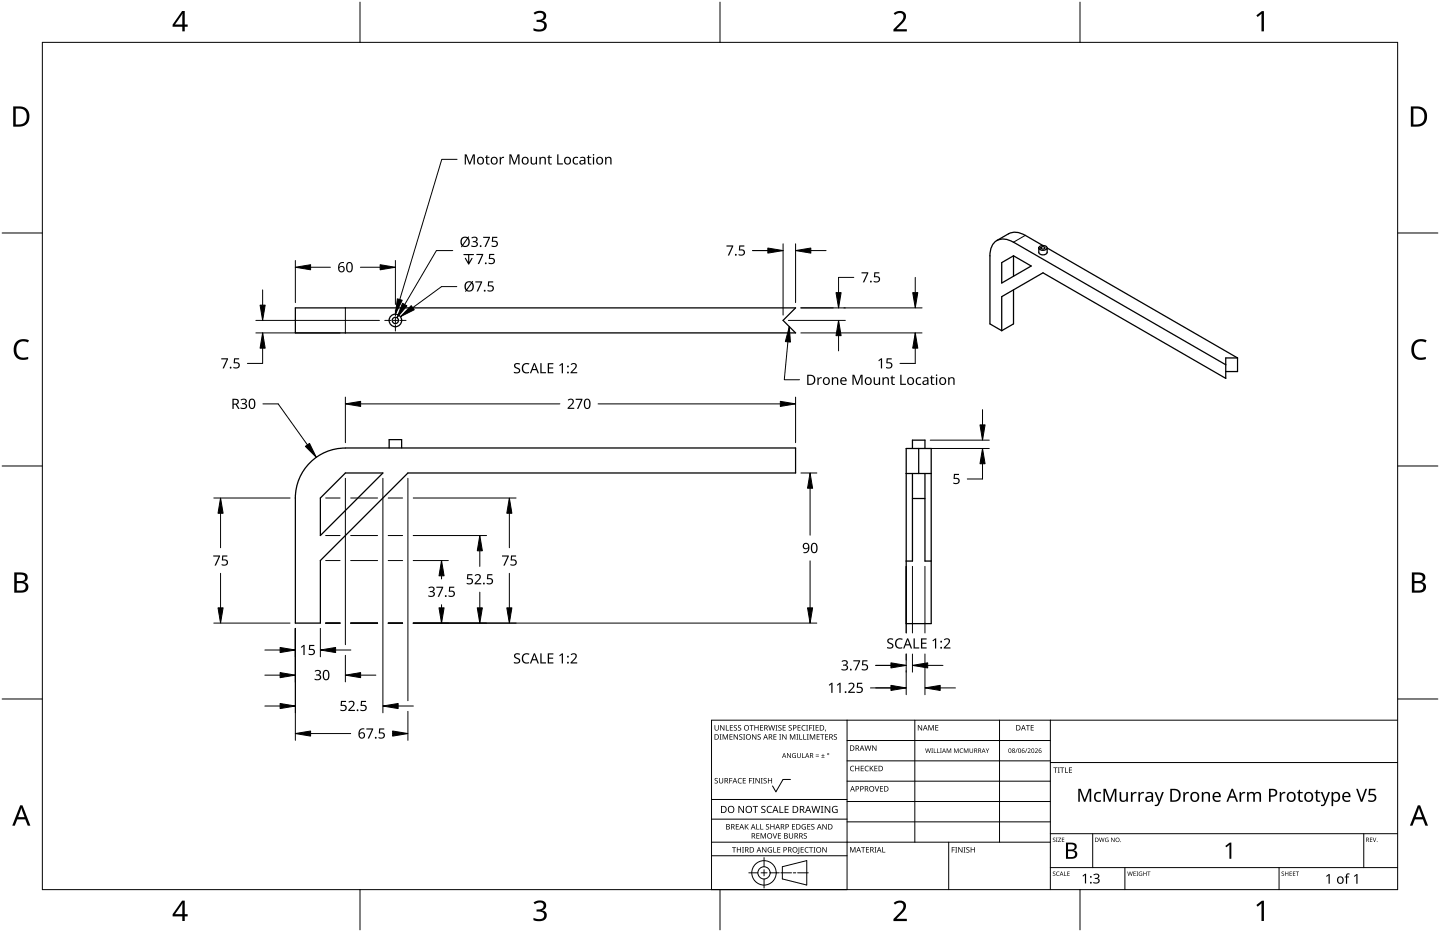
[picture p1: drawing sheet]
<svg xmlns="http://www.w3.org/2000/svg" width="432mm" height="279mm" viewBox="0 0 432 279" stroke-linecap="round" stroke-linejoin="round" font-family="sans-serif">
<g fill="none" stroke="#000" stroke-width=".38">
<path d="M300.4 78.7l3.5-2 5.3 3-8.8 5.2zM302.4 70.1a4.9 4.9 0 0 1 5 .5l5.3 3M302.4 70.1l-3.5 2M303.9 76.7v6.1M311.5 75.7a1.44 1.44 0 0 0 2.5 0M311.5 74.3v1.4M311.6 74a1.49 1.49 0 0 1 2.4 .3 1.44 1.44 0 0 1-2.5 0zM312.2 74.1l.9-.1 .3 .3-.7 .4-.5-.2zM314 74.3l57.1 33M314 74.3v1.4M88.6 92.3h150l-3.8 3.8 3.8 3.7h-150zM300.4 99.1l-3.6-2v-20.4a4.3 4.3 0 0 1 3.8-5l1.9 .3 1.4 .6 63.7 36.7"/>
<path d="M300.4 99.1v-10.2l12.4-7.1 54.8 31.6v-6.1h3.5M303.9 86.9v10.2l-3.5 2M371.1 107.3v4.1h-3.5M103.6 134.3h135v7.5h-116.3l-26.2 26.2v18.8h-7.5v-37.5a15 15 0 0 1 14.9-15M120.4 134.3v-2.5h-3.7v2.5M271.7 134.4h7.5v52.5h-7.5zM275.5 134.4v7.5M277.4 134.4v-2.5h-3.8v2.5M103.6 141.8h11.2l-18.7 18.7v-11.2zM271.7 141.9h7.5M273.6 149.4h3.8M273.6 141.9v26.3h-1.9"/>
<path d="M277.4 141.9v26.3h1.8"/>
<circle cx="118.5" cy="96.1" r=".93"/>
<circle cx="118.6" cy="96.1" r="1.88"/>
</g>
<path d="M307.4 70.6l-3.5 2M103.6 92.3v7.5" fill="none" stroke="#000" stroke-width=".3"/>
<path d="M12.7 12.7h406.4v254h-406.4z" fill="none" stroke="#000" stroke-width=".3"/>
<path d="M107.9 .6v12.1M215.9 .6v12.1M323.8 .6v12.1M.6 69.9h12.1M419.1 69.9h12.1M.6 139.7h12.1M419.1 139.7h12.1M.6 209.6h12.1M419.1 209.6h12.1M107.9 266.7v12.1M215.9 266.7v12.1M323.8 266.7v12.1" fill="none" stroke="#000" stroke-width=".3"/>
<g fill="#000">
<path d="M160 3.9a2.36 2.36 0 0 1 3.7 .5 1.49 1.49 0 0 1-1.2 1.8 1.62 1.62 0 0 1 1.5 1.8 1.62 1.62 0 0 1-1.8 1.4l-2.2-.3v-.7a2.16 2.16 0 0 0 3.2-.5 1.23 1.23 0 0 0-1.7-1.3h-.6v-.7a1.55 1.55 0 0 0 2.1-1.1 1.51 1.51 0 0 0-2.6-.4zM268 4a2.07 2.07 0 0 1 2.1-.8 2.07 2.07 0 0 1 1.6 1.7 4 4 0 0 1-1.6 2.6l-1.2 1.2h3v.7h-4v-.6l1.6-1.6a2.6 2.6 0 0 0 1.2-2.9 1.64 1.64 0 0 0-2.3 .2zM376.7 4.6l1.7-1.3h.6v6.1h-.7v-5.3l-1.2 1zM4.9 102.5a3.4 3.4 0 0 1 3.8-.5l-.3 .7a2.3 2.3 0 0 0-2.7 .1 2.3 2.3 0 0 0-.8 2.5 2.15 2.15 0 0 0 3.2 1.8l.4-.1v.7a3 3 0 0 1-3.5-.4 3 3 0 0 1-.8-3.4zM424 102.5a3.4 3.4 0 0 1 3.8-.5l-.3 .7-1.6-.4a2.55 2.55 0 0 0-1.9 2.4 2.55 2.55 0 0 0 1.6 2.5l2-.2v.7a3 3 0 0 1-3.5-.4 3 3 0 0 1-.8-3.4zM160 270.6a2.36 2.36 0 0 1 3.7 .5 1.49 1.49 0 0 1-1.2 1.8 1.62 1.62 0 0 1 1.5 1.8 1.62 1.62 0 0 1-1.8 1.4l-2.2-.3v-.7a2.16 2.16 0 0 0 3.2-.5 1.23 1.23 0 0 0-1.7-1.3h-.6v-.7a1.55 1.55 0 0 0 2.1-1.1 1.51 1.51 0 0 0-2.6-.4zM268 270.7a2.07 2.07 0 0 1 2.1-.8 2.07 2.07 0 0 1 1.6 1.7 4 4 0 0 1-1.6 2.6l-1.2 1.2h3v.7h-4v-.6l1.6-1.6a2.6 2.6 0 0 0 1.2-2.9 1.64 1.64 0 0 0-2.3 .2zM376.7 271.3l1.7-1.3h.6v6.1h-.7v-5.3l-1.2 1z"/>
<path d="M54.6 3.3h.8v4.1h.9v.6h-.9v1.4h-.7v-1.4h-2.9v-.6zM54.7 4.1l-2.2 3.3h2.2z"/>
<path d="M4 31.9h1.8a3 3 0 0 1 3 3.1 3 3 0 0 1-3.1 3h-1.7zM4.7 32.6v4.7h.9a2.43 2.43 0 0 0 2.4-1.9 2.43 2.43 0 0 0-1.5-2.8z"/>
<path d="M423.1 31.9h1.8a3 3 0 0 1 3 3.1 3 3 0 0 1-3.1 3h-1.7zM423.8 32.6v4.7h.9a2.43 2.43 0 0 0 2.4-1.9 2.43 2.43 0 0 0-1.5-2.8z"/>
<path d="M4.3 171.6h1.7a1.71 1.71 0 0 1 2.3 1.8 1.39 1.39 0 0 1-1.1 1.1 1.64 1.64 0 0 1 1.3 2 1.64 1.64 0 0 1-2.1 1.2h-2.1zM5 174.8v2.2h1.3a1.15 1.15 0 0 0 1.4-1.1 1.15 1.15 0 0 0-1.5-1.1zM5 172.3v1.9h1.2a1.04 1.04 0 0 0 1.3-1.1 1.04 1.04 0 0 0-1.5-.8z"/>
<path d="M423.4 171.6h1.7a1.71 1.71 0 0 1 2.3 1.8 1.39 1.39 0 0 1-1.1 1.1 1.64 1.64 0 0 1 1.3 2 1.64 1.64 0 0 1-2.1 1.2h-2.1zM424.1 174.8v2.2h1.3a1.15 1.15 0 0 0 1.4-1.1 1.15 1.15 0 0 0-1.5-1.1zM424.1 172.3v1.9h1.2a1.04 1.04 0 0 0 1.3-1.1 1.04 1.04 0 0 0-1.5-.8z"/>
<path d="M6 241.4h.7l2.4 6.1h-.8l-.7-1.9h-2.4l-.7 1.9h-.8zM6.4 242.2l-1 2.8h2z"/>
<path d="M425.1 241.4h.7l2.4 6.1h-.8l-.7-1.9h-2.4l-.7 1.9h-.8zM425.5 242.2l-1 2.8h2z"/>
<path d="M54.6 270h.8v4.1h.9v.6h-.9v1.4h-.7v-1.4h-2.9v-.6zM54.7 270.8l-2.2 3.3h2.2z"/>
</g>
<g fill="none" stroke="#000" stroke-width=".3">
<path d="M254 215.9v50.8h-40.6v-50.8h205.7M274.3 215.9v36.6M299.7 215.9v36.6M315 215.9v50.8M213.4 239.7h40.6M237 233.7h-2.2l-2.1 3.7-1.1-1.8M254 222h61M254 228.1h61M254 234.2h61M315 228.6h104.1M213.4 256.5h40.6M213.4 252.5h101.6"/>
<path d="M213.4 245.6h40.6M229.1 257.1v2.7M234.6 259.8l7.3-1.8v7.3l-7.3-1.8zM254 240.3h61M254 246.4h61M284.5 252.5v14.2M315 249.9h104.1M327.7 249.9v10.2M408.9 249.9v10.2M224.5 261.7h2.8M228.2 261.7h1.8M229.1 260.7v1.9"/>
<path d="M229.1 263.5v2.7M230.9 261.7h2.8M234.1 261.7h3.2M237.9 261.7h.7M239.2 261.7h3.2M315 260.1h104.1M337.3 260.1v6.6M383.5 260.1v6.6"/>
<circle cx="229.1" cy="261.7" r="3.7"/>
<circle cx="229.1" cy="261.7" r="1.83"/>
</g>
<g fill="#000">
<path d="M214.3 217.4h.2v1a.42 .42 0 0 0 .4 .5 .42 .42 0 0 0 .4-.5v-1h.2v1a.62 .62 0 0 1-.6 .6 .62 .62 0 0 1-.6-.6zM215.9 217.4h.3l.8 1.3v-1.3h.2v1.6h-.2l-.9-1.3v1.3h-.2zM217.7 217.4h.2v1.4h.7v.2h-.9zM218.9 217.4h.9v.2h-.7v.5h.6v.1h-.6v.6h.7v.2h-.9zM220.1 217.5l.6-.1 .3 .1-.1 .1a.38 .38 0 0 0-.5-.1 .38 .38 0 0 0-.1 .5 .38 .38 0 0 0 .4 .2 .51 .51 0 0 1 .1 .8 .51 .51 0 0 1-.8-.2h.1a.41 .41 0 0 0 .6 .1 .41 .41 0 0 0 .1-.6 .41 .41 0 0 0-.5-.1zM221.4 217.5l.5-.1 .3 .1v.1a.38 .38 0 0 0-.5-.1 .38 .38 0 0 0-.2 .5 .38 .38 0 0 0 .5 .2 .51 .51 0 0 1 .1 .8 .51 .51 0 0 1-.8-.2h.1a.41 .41 0 0 0 .5 .1 .41 .41 0 0 0 .1-.6 .41 .41 0 0 0-.5-.1zM224.8 217.4h1.2v.2h-.5v1.4h-.2v-1.4h-.5zM226.2 217.4h.2v.7h.9v-.7h.2v1.6h-.2v-.7h-.9v.7h-.2zM227.9 217.4h.9v.2h-.7v.5h.7v.1h-.7v.6h.7v.2h-.9zM230.4 217.4h.2l.3 1.4 .4-1.4h.2l.4 1.4 .3-1.4h.2l-.4 1.6h-.2l-.4-1.4-.4 1.4h-.2zM232.6 217.4h.5l-.2 .2v1.2l.2 .2h-.5l.1-.2v-1.2zM233.4 217.5l.6-.1 .3 .1v.1a.38 .38 0 0 0-.5-.1 .38 .38 0 0 0-.2 .5 .38 .38 0 0 0 .5 .2 .51 .51 0 0 1 .1 .8 .51 .51 0 0 1-.9-.2h.2a.41 .41 0 0 0 .5 .1 .41 .41 0 0 0 .1-.6 .41 .41 0 0 0-.5-.1z"/>
<path d="M234.7 217.4h.9v.2h-.7v.5h.7v.1h-.7v.6h.7v.2h-.9zM236.5 217.5l.6-.1 .3 .1v.1a.38 .38 0 0 0-.5-.1 .38 .38 0 0 0-.2 .5 .38 .38 0 0 0 .5 .2 .51 .51 0 0 1 .1 .8 .51 .51 0 0 1-.9-.2h.2a.41 .41 0 0 0 .5 .1 .41 .41 0 0 0 .1-.6 .41 .41 0 0 0-.5-.1zM239.2 217.4h.9v.2h-.7v.5h.6v.1h-.6v.6h.7v.2h-.9zM240.5 217.6l.6-.2 .5 .1-.1 .1a.65 .65 0 0 0-1 .6 .65 .65 0 0 0 1 .6 .77 .77 0 0 1-1.1-.1 .77 .77 0 0 1 .1-1.1zM241.7 217.4h.6l-.2 .2v1.2l.2 .2h-.6l.2-.2v-1.2zM242.6 217.4h.9v.2h-.7v.5h.7v.2h-.7v.7h-.2zM243.7 217.4h.6l-.2 .2v1.2l.2 .2h-.6l.2-.2v-1.2zM244.6 217.4h.9v.2h-.7v.5h.6v.1h-.6v.6h.7v.2h-.9zM247.5 218.7l.2 .1-.3 .5zM275.2 217.4h.3l.8 1.3v-1.3h.2v1.6h-.2l-.9-1.4v1.4h-.2zM278.4 217.4h.3l.5 1.3 .5-1.3h.3v1.6h-.2v-1.4l-.7 1.4-.5-1.4v1.4h-.2zM280.5 217.4h.9v.1h-.7v.6h.6v.1h-.6v.6h.7v.2h-.9z"/>
<path d="M307.6 217.4h1.2v.1h-.5v1.5h-.2v-1.5h-.5zM309.1 217.4h.9v.1h-.7v.6h.6v.1h-.6v.6h.7v.2h-.9zM214.4 233.4l.5-.2 .3 .1v.2a.38 .38 0 0 0-.5-.2 .38 .38 0 0 0-.2 .5 .38 .38 0 0 0 .5 .2l.3 .3-.2 .5-.6 .1-.2-.1 .1-.2a.41 .41 0 0 0 .5 .1 .41 .41 0 0 0 .1-.5 .41 .41 0 0 0-.5-.2zM215.8 220.1h.6l-.2 .2v1.3l.2 .1h-.6l.2-.1v-1.3zM215.6 233.2h.2v1.1a.42 .42 0 0 0 .4 .4 .42 .42 0 0 0 .4-.4v-1.1h.2v1.1a.62 .62 0 0 1-.6 .6 .62 .62 0 0 1-.6-.6zM216.7 220.1h.3l.5 1.3 .5-1.3h.3v1.6h-.2v-1.4l-.7 1.4-.5-1.4v1.4h-.2zM218.7 233.2h.9v.2h-.7v.6h.6v.2h-.6v.7h-.2zM218.7 220.1h1v.2h-.7v.5h.6v.2h-.6v.6h.7v.1h-1zM220 220.1h.2l.9 1.4v-1.4h.2v1.6h-.2l-.9-1.3v1.3h-.2zM221.4 233.4l.6-.2 .5 .1-.1 .2a.66 .66 0 0 0-1 .6 .66 .66 0 0 0 1 .5 .77 .77 0 0 1-1.1-.1 .77 .77 0 0 1 .1-1.1zM221.7 220.3l.6-.2 .3 .1-.1 .2a.38 .38 0 0 0-.5-.2 .38 .38 0 0 0-.1 .5 .38 .38 0 0 0 .5 .2l.2 .3-.1 .4-.7 .1h-.2l.1-.2a.41 .41 0 0 0 .6 .1 .41 .41 0 0 0 .1-.5 .41 .41 0 0 0-.5-.2zM222.8 220.1h.6l-.2 .2v1.3l.2 .1h-.6l.2-.1v-1.3z"/>
<path d="M222.7 233.2h.9v.2h-.7v.5h.7v.2h-.7v.6h.7v.2h-.9zM224.6 233.2h.9v.2h-.7v.6h.7v.2h-.7v.7h-.2zM225.6 233.2h.6l-.2 .2v1.3l.2 .2h-.6l.2-.2v-1.3zM225.5 220.1h.3l.8 1.4v-1.4h.2v1.6h-.2l-.9-1.3v1.3h-.2zM226.5 233.2h.3l.8 1.4v-1.4h.2v1.7h-.2l-.9-1.4v1.4h-.2zM227.2 220.3l.6-.2 .3 .1v.2a.38 .38 0 0 0-.5-.2 .38 .38 0 0 0-.2 .5 .38 .38 0 0 0 .5 .2l.2 .3-.1 .4-.7 .1h-.2l.1-.2a.41 .41 0 0 0 .6 .1 .41 .41 0 0 0 .1-.5 .41 .41 0 0 0-.5-.2zM228.1 233.2h.6l-.2 .2v1.3l.2 .2h-.6l.2-.2v-1.3zM229 233.4l.6-.2 .3 .1-.1 .2a.38 .38 0 0 0-.5-.2 .38 .38 0 0 0-.1 .5 .38 .38 0 0 0 .5 .2l.2 .3-.1 .5-.7 .1-.2-.1 .1-.2a.41 .41 0 0 0 .6 .1 .41 .41 0 0 0 .1-.5 .41 .41 0 0 0-.5-.2zM230.3 233.2h.2v.7h.8v-.7h.2v1.7h-.2v-.8h-.8v.8h-.2zM231.9 220.1h.9v.2h-.7v.5h.7v.2h-.7v.6h.7v.1h-.9zM233.7 220.1h.5l-.2 .2v1.3l.2 .1h-.5l.1-.1v-1.3zM234.6 220.1h.2l.9 1.4-.1-1.4h.2v1.6h-.2l-.9-1.3v1.3h-.1z"/>
<path d="M236 225.8h.2l.8 1.2v-1.2h.2v1.4h-.3l-.7-1.2v1.2h-.2zM236.9 220.1h.3l.5 1.3 .5-1.3h.3v1.6h-.2v-1.4l-.7 1.4-.6-1.4 .1 1.4h-.2zM237.7 226l.5-.2h.5l-.2 .2a.6 .6 0 0 0-.8 .5 .6 .6 0 0 0 .8 .6v-.5l-.3-.1h.5v.7a.8 .8 0 0 1-1.1-.2 .8 .8 0 0 1 .1-1zM238.8 220.1h.6l-.2 .2v1.3l.2 .1h-.6l.2-.1v-1.3zM239.7 220.1h.2v1.5h.7v.1h-.9zM239 225.8h.2v.9a.38 .38 0 0 0 .4 .4 .38 .38 0 0 0 .4-.4v-.9h.1v.9a.56 .56 0 0 1-.5 .5 .56 .56 0 0 1-.6-.5zM240.5 225.8h.2v1.3h.6v.1h-.8zM240.9 220.1h.2v1.5h.7v.1h-.9zM241.9 220.1h.6l-.2 .2v1.3l.2 .1h-.6l.2-.1v-1.3zM242.8 220.1h.3l.5 1.3 .6-1.3h.3v1.6h-.3l.1-1.4-.8 1.4-.5-1.4v1.4h-.2zM244.6 226.6l1 .2zM244.6 226.2l1 .2z"/>
<path d="M244.9 220.1h.9v.2h-.7v.5h.7v.2h-.7v.6h.7v.1h-.9zM246.3 227.1l1 .1zM246 220.1h1.2v.2h-.5v1.4h-.2v-1.4h-.5zM246.7 226l.2 .4h.4l-.4 .2v.4l-.2-.4h-.4l.4-.2zM247.4 220.1h.9v.2h-.7v.5h.7v.2h-.7v.6h.7v.1h-.9zM250.1 220.3l.5-.2 .4 .1-.1 .2a.38 .38 0 0 0-.5-.2 .38 .38 0 0 0-.2 .5 .38 .38 0 0 0 .5 .2l.3 .3-.1 .4-.7 .1h-.2l.1-.2a.41 .41 0 0 0 .5 .1 .41 .41 0 0 0 .2-.5 .41 .41 0 0 0-.6-.2zM255.1 229.8l.6-.2 .4 .1-.1 .1a.66 .66 0 0 0-.9 .6 .66 .66 0 0 0 1 .6 .77 .77 0 0 1-1.1-.1 .77 .77 0 0 1 .1-1.1zM256.4 229.6h.2v.7h.9v-.7h.2v1.6h-.2v-.8h-.9v.8h-.2zM258.1 229.6h.9v.2h-.7v.5h.7v.1h-.7v.6h.7v.2h-.9zM259.5 229.8l.6-.2 .4 .1-.1 .1a.66 .66 0 0 0-.9 .6 .66 .66 0 0 0 .9 .6 .77 .77 0 0 1-1.1-.1 .77 .77 0 0 1 .2-1.1zM259.2 223.5h.2l.4 1.3 .3-1.3h.3l.3 1.3 .4-1.3h.2l-.5 1.6h-.2l-.4-1.4-.3 1.4h-.2zM260.8 229.6h.2v.8l.7-.8h.3l-.7 .7 .7 .9h-.3l-.5-.8-.2 .8h-.2z"/>
<path d="M262.3 235.7h.2l.5 1.4 .4-1.4h.2l-.5 1.6h-.2zM261.5 223.5h.3l.8 1.3v-1.3h.2v1.6h-.2l-.9-1.4v1.4h-.2zM262.2 229.6h.9v.2h-.7v.5h.7v.1h-.7v.6h.7v.2h-.9zM263.9 235.7h.9v.2h-.7v.5h.6v.1h-.6v.6h.7v.2h-.9zM277.4 224.4h.2l.3 1.1 .3-1.1h.2l.3 1.1 .3-1.1h.2l-.4 1.3h-.2l-.3-1.1-.3 1.1h-.2zM279.3 224.4h.4l-.1 .1 .1 1.2h-.4l.1-.1zM280 224.4h.2v1.2l.6 .1h-.8zM281 224.4h.2v1.2l.6 .1h-.8zM281.9 224.4h.5l-.2 .1 .2 1.2h-.5l.2-.1zM283.9 224.4h.2l.4 1.1 .5-1.1h.2v1.3h-.1v-1.2l-.6 1.2-.5-1.2v1.2h-.1zM286.1 224.4h.2l.5 1.1 .4-1.1h.3v1.3h-.2v-1.2l-.6 1.2-.5-1.2 .1 1.2h-.2zM287.9 224.5l.9-.1-.4 .1a.55 .55 0 0 0-.4 .7 .55 .55 0 0 0 .7 .3 .64 .64 0 0 1-.9 0 .64 .64 0 0 1 .1-1z"/>
<path d="M289 224.4h.3l.4 1.1 .4-1.1h.3v1.3h-.2v-1.2l-.6 1.2-.4-1.2v1.2h-.2zM290.7 224.4h.2v.8a.35 .35 0 0 0 .4 .4 .35 .35 0 0 0 .3-.4v-.8h.2v.8a.52 .52 0 0 1-.5 .5 .52 .52 0 0 1-.6-.5zM295.5 224.4l.6 .6 .5-.6-.4 .8v.5h-.2v-.5zM305 224.4h.1l-.6 1.3zM307.9 224.4h.1l-.6 1.3zM308.2 224.5a.49 .49 0 0 1 .8 .1 .49 .49 0 0 1-.4 .7l-.2 .3 .6 .1h-.9l.4-.5a.37 .37 0 0 0 .4-.5 .37 .37 0 0 0-.6-.1zM310.3 224.5a.49 .49 0 0 1 .8 .1 .49 .49 0 0 1-.3 .7l-.3 .3 .7 .1h-.9l.4-.5a.37 .37 0 0 0 .4-.5 .37 .37 0 0 0-.7-.1zM315.9 230.1h1.2v.1h-.5v1.5h-.2v-1.5h-.5zM317.2 230.1h.6l-.2 .1v1.3l.2 .2h-.6l.2-.2v-1.3zM317.9 230.1h1.2v.1h-.5v1.5h-.2v-1.5h-.5zM319.4 230.1h.2v1.4h.7v.2h-.9zM320.5 230.1h.9v.1h-.7v.6h.7v.1h-.7v.6h.7v.2h-.9z"/>
<path d="M335.7 237.4h.5v1.9a.78 .78 0 0 0 1 .7 .78 .78 0 0 0 .5-1v-1.6h.5v3h-.4l-.1-.4a1.12 1.12 0 0 1-1.2 .4 1.12 1.12 0 0 1-.8-1zM339.1 237.4h.4l.1 .6 .5-.5 .7-.1v.5h-.7l-.4 .4-.1 2.1h-.5zM341.4 237.4h.4v.6l.5-.5 .8-.1-.1 .5h-.6l-.4 .4-.2 2.1h-.4zM346.2 237.4h.5l.9 2.5 .9-2.5h.5l-1.3 3.4a1.11 1.11 0 0 1-1.4 .8v-.4l.7-.1 .4-.7zM354.8 237.4h.4l.1 .6 .5-.5 .7-.1v.5h-.7l-.4 .4-.1 2.1h-.5zM371.7 237.4h.4l.1 .6 .5-.5 .7-.1-.1 .5h-.6l-.4 .4-.1 2.1h-.5zM383.7 237.4h.4l.1 .6 .5-.5 .7-.1v.5h-.7l-.4 .4-.1 2.1h-.5zM396.1 237.4h.5l.8 2.5 .9-2.5h.5l-1.2 3.4a1.11 1.11 0 0 1-1.5 .8v-.4l.7-.1 .4-.7zM406.7 236.5h.5l1.1 3.3 1.1-3.3h.5l-1.4 3.9h-.5zM410.5 236.5h1.9v.4h-1.5l-.1 1.1a1.3 1.3 0 0 1 1.9 1.1 1.3 1.3 0 0 1-1.7 1.3l-.7-.2v-.4a1.12 1.12 0 0 0 1.2 .2 1.12 1.12 0 0 0 .7-1 1.08 1.08 0 0 0-1.6-.5l-.2-.2zM219.5 254h1.2v.1h-.5v1.5h-.2v-1.5h-.5zM220.6 247.1h.9v.1h-.7v.5h.7v.2h-.7v.6h.7v.2h-.9z"/>
<path d="M221 254h.2v.6h.8v-.6h.2v1.6h-.2v-.8h-.8v.8h-.2zM221.4 241.6h.3l1.2 1.8-.1-1.8h.3v2.1h-.3l-1.1-1.7v1.7h-.3zM222.5 254h.6l-.2 .1v1.3l.2 .2h-.6l.2-.2v-1.3zM223.3 247.1h.2v.8l.8-.8h.2l-.6 .7 .6 .9h-.2l-.6-.8-.2 .8h-.2zM225.7 241.6h1.6v.2h-.7v1.9h-.2v-1.9h-.7zM226.8 247.1h.2v1.4h.7v.2h-.9zM226.8 249.8h.9v.2h-.7v.5h.7v.1h-.7v.6h.7v.2h-.9zM228 247.1h.2v1.4h.7v.2h-.9zM228.1 249.8h.3l.5 1.3 .5-1.3h.3v1.6h-.2v-1.4l-.7 1.4-.5-1.4v1.4h-.2zM228.4 241.8l.4-.2 .7 .1-.2 .2a.44 .44 0 0 0-.8 .1 .44 .44 0 0 0 .6 .6h.1a.66 .66 0 0 1 .3 1 .66 .66 0 0 1-1 .1l-.3-.1v-.2l.3 .1a.47 .47 0 0 0 .8-.3 .47 .47 0 0 0-.6-.5l-.4-.4zM228.5 254h.3l.8 1.3v-1.3h.2v1.6h-.2l-.9-1.4v1.4h-.2zM229.7 247.2l.6-.2 .3 .1v.2a.38 .38 0 0 0-.5-.1 .38 .38 0 0 0-.2 .4 .38 .38 0 0 0 .5 .2l.3 .3-.2 .5-.7 .1-.2-.1 .2-.1a.41 .41 0 0 0 .5 0 .41 .41 0 0 0 .1-.5 .41 .41 0 0 0-.5-.2z"/>
<path d="M230.2 241.9l.5-.3 .8 .1-.1 .2-.5-.1a.86 .86 0 0 0-.7 1.1 .86 .86 0 0 0 1.2 .5v.3a1.1 1.1 0 0 1-1.4-.4 1.1 1.1 0 0 1 .2-1.4zM230.4 254.2l.7-.3 .4 .1-.1 .2a.67 .67 0 0 0-1 .5 .67 .67 0 0 0 .9 .7v-.5h-.4v-.2h.6v.8a.88 .88 0 0 1-1.2-.2 .88 .88 0 0 1 .1-1.1zM231.7 249.8h.2l.5 1.4 .4-1.4h.2l-.5 1.6h-.2zM231.9 254h.2v1.4h.7v.2h-.9zM231 247.1h.2v.6h.8v-.6h.2v1.6h-.2v-.8h-.8v.8h-.2zM233.7 241.6h.3v1.9h.9v.2h-1.2zM233.1 254h.9v.1h-.7v.5h.6v.2h-.6v.6h.7v.2h-.9zM233.3 249.8h.9v.2h-.7v.5h.6v.1h-.6v.6h.7v.2h-.9zM235.3 241.6h1.2v.2h-1v.7h.9v.2h-.9v.8h1v.2h-1.2zM236.6 249.8h.2v1a.42 .42 0 0 0 .4 .4 .42 .42 0 0 0 .4-.4v-1h.2v1a.62 .62 0 0 1-.6 .6 .62 .62 0 0 1-.6-.6zM237.5 247.1h.9v.1h-.7v.5h.7v.2h-.7v.6h.7v.2h-.9zM239.5 254h.2v1.7l-.5 .3-.1-.2 .4-.2z"/>
<path d="M240.1 254h.9v.1h-.7v.5h.7v.2h-.7v.6h.7v.2h-.9zM240.6 247.3l.7-.3 .4 .1-.1 .2a.67 .67 0 0 0-1 .5 .67 .67 0 0 0 .9 .7v-.5h-.4v-.2h.6v.8a.88 .88 0 0 1-1.2-.2 .88 .88 0 0 1 .1-1.1zM241.1 249.9l.5-.1h.3v.2a.38 .38 0 0 0-.5-.1 .38 .38 0 0 0-.2 .5 .38 .38 0 0 0 .5 .2 .53 .53 0 0 1 .2 .8 .53 .53 0 0 1-.9 0l.1-.2a.41 .41 0 0 0 .5 .1 .41 .41 0 0 0 .1-.6 .41 .41 0 0 0-.5-.1zM241.5 254.2l.6-.3 .4 .1-.1 .2a.65 .65 0 0 0-.9 .6 .65 .65 0 0 0 .9 .6 .77 .77 0 0 1-1.1-.1 .77 .77 0 0 1 .2-1.1zM242.1 247.1h.9v.1h-.7v.5h.6v.2h-.6v.6h.7v.2h-.9zM242.6 254h1.2v.1h-.5v1.5h-.2v-1.5h-.5zM243.3 247.2l.6-.2 .3 .1-.1 .2a.38 .38 0 0 0-.5-.1 .38 .38 0 0 0-.1 .4 .38 .38 0 0 0 .5 .2l.2 .3-.1 .5-.7 .1-.2-.1 .1-.1a.41 .41 0 0 0 .6 0 .41 .41 0 0 0 .1-.5 .41 .41 0 0 0-.5-.2zM243.9 254h.6l-.2 .1v1.3l.2 .2h-.6l.2-.2v-1.3zM243.3 241.6h.3l.4 1.8 .5-1.8h.3l.5 1.8 .4-1.8h.3l-.6 2.1h-.3l-.5-1.8-.5 1.8h-.2zM246.1 241.6h.8l-.3 .2v1.7l.3 .2h-.8l.3-.2v-1.7zM246.6 254h.2l.9 1.3v-1.3h.2v1.6h-.3l-.8-1.4v1.4h-.2zM246.6 247.1h.2l.9 1.3v-1.3h.2v1.6h-.2l-.9-1.4v1.4h-.2z"/>
<path d="M247.3 241.6h.3l1.1 1.8v-1.8h.3v2.1h-.3l-1.2-1.7v1.7h-.2zM249.7 241.9l1-.3 .5 .1-.1 .2a.87 .87 0 0 0-1.4 .7 .87 .87 0 0 0 1.2 .9v-.7h-.4v-.2h.7v1a1.15 1.15 0 0 1-1.5-.2 1.15 1.15 0 0 1 0-1.5zM254.9 253.9h.3l.5 1.4 .5-1.4h.3v1.7h-.2v-1.5l-.7 1.5-.5-1.5v1.5h-.2zM258.2 253.9h1.2v.2h-.5v1.5h-.2v-1.5h-.5zM259.7 253.9h.9v.2h-.7v.5h.6v.2h-.6v.6h.7v.2h-.9zM262.2 253.9h.6l-.2 .2v1.3l.2 .2h-.6l.2-.2v-1.3zM264.6 253.9h.2v1.5h.7v.2h-.9zM285.4 254h.9v.1h-.7v.6h.6v.2h-.6v.7h-.2zM286.4 254h.6l-.2 .1v1.3l.2 .2h-.6l.2-.2v-1.3zM287.3 254h.3l.8 1.3v-1.3h.2v1.6h-.2l-.9-1.4v1.4h-.2zM288.9 254h.6l-.2 .1v1.3l.2 .2h-.6l.2-.2v-1.3zM289.8 254.1l.6-.2 .3 .1-.1 .2a.38 .38 0 0 0-.5-.1 .38 .38 0 0 0-.1 .5 .38 .38 0 0 0 .5 .1l.2 .3-.1 .5-.7 .1-.2-.1 .1-.1a.41 .41 0 0 0 .6 0 .41 .41 0 0 0 .1-.5 .41 .41 0 0 0-.5-.2z"/>
<path d="M291.1 254h.2v.6h.8v-.6h.2v1.6h-.2v-.8h-.8v.8h-.2zM315.8 251.2l.4-.1 .2 .2a.32 .32 0 0 0-.4-.1 .32 .32 0 0 0-.1 .5 .32 .32 0 0 0 .4 .1 .41 .41 0 0 1 0 .6 .41 .41 0 0 1-.6-.2 .31 .31 0 0 0 .5 .2 .31 .31 0 0 0 0-.5l-.5-.3zM316.7 251.1h.4l-.1 .2 .1 1.1h-.4l.1-.1zM317.3 251.1h.9l-.7 1.2 .7 .1h-.9l.7-1.1zM318.4 251.1h.7l-.5 .2v.4h.5l-.5 .1v.5l.5 .1h-.7zM323.3 236.5h.8l1.2 3.2 1.2-3.2h.7v3.9h-.5l.1-3.4-1.4 3.4h-.4l-1.2-3.4v3.4h-.5zM328.5 237.7l.7-.3 1 .1-.2 .4h-.1a1.06 1.06 0 0 0-1.4 1.2 1.06 1.06 0 0 0 1.6 .7v.5a1.5 1.5 0 0 1-1.8-.4 1.5 1.5 0 0 1-.1-1.9zM329.6 251.1h.1l.3 1.1 .3-1.1h.2l.3 1.1 .2-1.1h.2l-.3 1.3h-.2l-.3-1.1-.3 1.1h-.2zM331.5 251.3l.9-.1-.2 .1a.53 .53 0 0 0-.7 .5 .53 .53 0 0 0 .7 .5v-.4l-.2-.2h.4v.7a.71 .71 0 0 1-.9-.2 .71 .71 0 0 1 0-.9zM330.9 236.5h.7l1.2 3.2 1.2-3.2h.8v3.9h-.5v-3.4l-1.3 3.4h-.4l-1.3-3.4v3.4h-.4zM333.2 251.1l.9 1.1v-1.1h.1v1.3l-.9-1.1-.1 1.1zM360.4 237.4h.4v.4a1.11 1.11 0 0 1 1.3-.4 1.11 1.11 0 0 1 .7 1.1v1.9h-.4v-1.9a.78 .78 0 0 0-1-.7 .78 .78 0 0 0-.5 1v1.6h-.5z"/>
<path d="M367.4 253.6l1.3-1h.5v4.9h-.5v-4.3l-1 .8zM373.9 237.4h.4l.1 .4a1.1 1.1 0 0 1 1.8 .1 1.04 1.04 0 0 1 1.2-.5 1.04 1.04 0 0 1 .7 1.1v1.9h-.4v-1.9a.71 .71 0 0 0-.9-.7 .71 .71 0 0 0-.5 1v1.6h-.5v-1.9a.73 .73 0 0 0-.9-.7 .73 .73 0 0 0-.5 1v1.6h-.5zM389.5 236.8h.3v.6h.8v.4h-.8v1.9l.3 .3h.6l-.1 .4a.86 .86 0 0 1-1.3-.9v-1.7h-.4v-.2l.4-.2zM394.8 236.8h.3v.6h.8v.4h-.8v1.9l.2 .3h.6l-.1 .4a.85 .85 0 0 1-1.2-.9v-1.7h-.4v-.2l.4-.2zM410.8 251.1h.7l-.5 .2v.4h.5l-.5 .1v.5l.5 .1h-.7zM411.6 251.1h.2l.4 1.1 .3-1.1h.2l-.4 1.3zM315.8 261.4l.4-.1 .2 .2a.32 .32 0 0 0-.4-.1 .32 .32 0 0 0-.1 .4 .32 .32 0 0 0 .4 .1 .41 .41 0 0 1 0 .7 .41 .41 0 0 1-.6-.2 .31 .31 0 0 0 .5 .1 .31 .31 0 0 0 0-.5l-.5-.2zM316.9 261.4l.4-.1h.4l-.1 .2a.52 .52 0 0 0-.8 .5 .52 .52 0 0 0 .8 .4 .61 .61 0 0 1-.9-.1 .61 .61 0 0 1 .2-.9zM319.1 261.3h.1v1.1l.6 .2h-.7zM320 261.3h.7l-.5 .1v.4h.5l-.5 .2v.4l.5 .2h-.7zM324.6 262.5l1.1-.6v2.9h-.4v-2.5l-.5 .5zM327.9 262.2a.98 .98 0 0 1 1.1-.4 .98 .98 0 0 1 .6 1.1l-.5 .4a.82 .82 0 0 1 .7 1 .82 .82 0 0 1-1.2 .6l-.8-.2v-.3l.6 .2a.6 .6 0 0 0 1-.5 .6 .6 0 0 0-.8-.6h-.3v-.3h.3a.58 .58 0 0 0 .7-.8 .58 .58 0 0 0-1.1-.1l-.2 .1z"/>
<path d="M338 261.3h.2l.3 1.1 .3-1.1h.1l.3 1.1 .3-1.1h.2l-.4 1.3h-.1l-.3-1.1-.4 1.1h-.1zM339.9 261.3h.7l-.6 .1v.4h.6l-.6 .2v.4l.6 .2h-.7zM340.8 261.3h.5l-.2 .1 .2 1.2h-.5l.1-.1zM341.6 261.4l.9-.1-.2 .1a.53 .53 0 0 0-.7 .6 .53 .53 0 0 0 .7 .4v-.4l-.2-.1h.4v.6a.71 .71 0 0 1-.9-.1 .71 .71 0 0 1 0-1zM342.8 261.3h.2v.5h.7v-.5h.1v1.3h-.1v-.6h-.7v.6h-.2zM344 261.3h1l-.4 .1v1.2h-.2v-1.2zM384.3 261.4l.5-.1 .2 .2a.32 .32 0 0 0-.4-.1 .32 .32 0 0 0-.1 .4 .32 .32 0 0 0 .4 .1 .41 .41 0 0 1 0 .7 .41 .41 0 0 1-.6-.2 .31 .31 0 0 0 .4 .1 .31 .31 0 0 0 .1-.5l-.5-.2zM385.3 261.3h.2v.5h.7v-.5h.1v1.3h-.1v-.6h-.7v.6h-.2zM386.7 261.3h.7l-.5 .1v.4h.5l-.5 .2v.4l.5 .2h-.7zM387.7 261.3h.7l-.5 .1v.4h.5l-.5 .2v.4l.5 .2h-.7zM388.5 261.3h1l-.4 .1v1.2h-.1v-1.2zM397.6 262.6l1.1-.6v2.9h-.3v-2.5l-.6 .5z"/>
<path d="M403.8 262l.9-.1-.1 .3-.5-.1-.1 .3v.4h.5v.2h-.5v1.9h-.4v-1.9h-.4l.4-.3zM406 262.6l1.1-.6v2.9h-.4v-2.5l-.5 .5z"/>
<path d="M223 218.2a.81 .81 0 0 1 1.6 0 .81 .81 0 0 1-1.6 0zM223.5 217.7a.62 .62 0 0 0-.1 1 .62 .62 0 0 0 1-.2v-.1a.58 .58 0 0 0-.2-.7 .58 .58 0 0 0-.7 0z"/>
<path d="M229.2 217.4h.4a.47 .47 0 0 1 .6 .3 .47 .47 0 0 1-.3 .6l.4 .7h-.2l-.4-.7h-.3v.7h-.2zM229.4 217.6v.6h.2a.31 .31 0 0 0 .4-.3 .31 .31 0 0 0-.4-.3z"/>
<path d="M237.8 217.4h.7l.3 .4-.1 .4-.7 .2v.6h-.2zM238 217.6v.6a.39 .39 0 0 0 .6-.3 .39 .39 0 0 0-.6-.3z"/>
<path d="M245.8 217.4h.5a.73 .73 0 0 1 .8 .8 .75 .75 0 0 1-.8 .8h-.5zM246 217.6v1.2h.3a.58 .58 0 0 0 .6-.6l-.2-.5z"/>
<path d="M277.4 217.4h.1l.7 1.6h-.2l-.2-.5h-.7l-.2 .5h-.2zM277.4 217.6l-.2 .7h.5z"/>
<path d="M304.7 217.4h.5a.81 .81 0 0 1 .8 .8 .81 .81 0 0 1-.8 .8h-.5zM304.9 217.5v1.3h.2a.64 .64 0 0 0 .7-.6 .64 .64 0 0 0-.6-.7z"/>
<path d="M306.8 217.4h.2l.6 1.6h-.2l-.2-.5h-.7l-.1 .5h-.2zM306.9 217.6l-.3 .7h.5z"/>
<path d="M214.3 220.1h.5a.81 .81 0 0 1 .8 .9 .81 .81 0 0 1-.9 .7h-.4zM214.5 220.3v1.3h.2a.64 .64 0 0 0 .6-.7 .64 .64 0 0 0-.6-.6z"/>
<path d="M217.3 233.2h.4a.47 .47 0 0 1 .6 .4 .47 .47 0 0 1-.3 .5l.4 .8h-.2l-.4-.7h-.3v.7h-.2zM217.5 233.4v.6h.2a.31 .31 0 0 0 .4-.3 .31 .31 0 0 0-.4-.3z"/>
<path d="M220.3 233.2h.2l.6 1.7h-.2l-.2-.5h-.7l-.2 .5h-.2zM220.4 233.4l-.3 .8h.5z"/>
<path d="M223.5 220.9a.85 .85 0 0 1 1.7 0 .85 .85 0 0 1-1.7 0zM224 220.4l-.1 .5a.6 .6 0 0 0 .7 .6 .6 .6 0 0 0 .5-.7 .6 .6 0 0 0-.8-.5z"/>
<path d="M229.5 220.1h.2l.6 1.6h-.2l-.2-.5h-.7l-.1 .5h-.2zM229.6 220.3l-.3 .8h.5z"/>
<path d="M230.5 220.1h.5a.47 .47 0 0 1 .5 .3 .47 .47 0 0 1-.3 .6l.5 .7h-.3l-.4-.6h-.3v.6h-.2zM230.7 220.3v.6h.3a.31 .31 0 0 0 .3-.3 .31 .31 0 0 0-.3-.3z"/>
<path d="M235.1 225.8l.7 1.4-.4-.4h-.5l-.4 .4zM235.1 226l-.2 .6h.5z"/>
<path d="M242 225.8l.7 1.4-.4-.4h-.5l-.4 .4zM242 226l-.2 .6h.5z"/>
<path d="M242.9 225.8h.4a.42 .42 0 0 1 .5 .3 .42 .42 0 0 1-.3 .5l.4 .6h-.2l-.3-.6h-.3v.6h-.2zM243.1 225.9v.6h.2a.28 .28 0 0 0 .3-.3 .28 .28 0 0 0-.3-.3z"/>
<path d="M248 226.1a.31 .31 0 0 1 .6 0 .31 .31 0 0 1-.6 0zM248.1 226.1a.2 .2 0 0 0 .4 0 .2 .2 0 0 0-.4 0z"/>
<path d="M248.7 220.1h.4a.47 .47 0 0 1 .6 .3 .47 .47 0 0 1-.3 .6l.4 .7h-.2l-.4-.6h-.3v.6h-.2zM248.9 220.3v.6h.2a.31 .31 0 0 0 .4-.3 .31 .31 0 0 0-.4-.3z"/>
<path d="M255.5 235.7h.2l.7 1.6h-.3l-.2-.5h-.6l-.2 .5h-.2zM255.6 235.9l-.2 .7h.5z"/>
<path d="M254.9 223.5h.5a.81 .81 0 0 1 .8 .8 .81 .81 0 0 1-.8 .8h-.5zM255.1 223.6v1.3h.2a.64 .64 0 0 0 .7-.6 .64 .64 0 0 0-.6-.7z"/>
<path d="M256.6 223.5h.4a.47 .47 0 0 1 .6 .3 .47 .47 0 0 1-.3 .6l.4 .7h-.2l-.4-.7h-.3v.7h-.2zM256.8 223.6v.6h.2a.31 .31 0 0 0 .4-.3 .31 .31 0 0 0-.4-.3z"/>
<path d="M256.6 235.7h.4a.54 .54 0 0 1 .6 .6 .54 .54 0 0 1-.8 .4v.6h-.2zM256.8 235.9v.6a.39 .39 0 0 0 .6-.3 .39 .39 0 0 0-.6-.3z"/>
<path d="M257.9 235.7h.5a.54 .54 0 0 1 .6 .6 .54 .54 0 0 1-.8 .4v.6h-.3zM258.2 235.9v.6a.39 .39 0 0 0 .6-.3 .39 .39 0 0 0-.6-.3z"/>
<path d="M258.4 223.5h.2l.6 1.6h-.2l-.2-.5h-.7l-.1 .5h-.2zM258.5 223.7l-.3 .7h.5z"/>
<path d="M259.3 235.7h.5a.47 .47 0 0 1 .5 .3 .47 .47 0 0 1-.3 .6l.5 .7h-.3l-.4-.7h-.3v.7h-.2zM259.5 235.9v.6h.3a.31 .31 0 0 0 .3-.4 .31 .31 0 0 0-.3-.2z"/>
<path d="M260.5 236.5a.81 .81 0 0 1 1.6 0 .81 .81 0 0 1-1.6 0zM260.9 236.5a.6 .6 0 0 0 1.2 0 .6 .6 0 0 0-1.2 0z"/>
<path d="M263.5 229.6h.5a.81 .81 0 0 1 .8 .8 .81 .81 0 0 1-.9 .8h-.4zM263.7 229.8v1.2h.2a.57 .57 0 0 0 .6-.6l-.2-.5z"/>
<path d="M265.1 235.7h.5a.73 .73 0 0 1 .8 .8 .75 .75 0 0 1-.8 .8h-.5zM265.3 235.9v1.2h.2a.58 .58 0 0 0 .7-.6l-.2-.5z"/>
<path d="M283 224.4l.7 1.3-.4-.4h-.5l-.3 .4zM283.1 224.5l-.2 .7h.4z"/>
<path d="M292.1 224.4h.4a.39 .39 0 0 1 .5 .2 .39 .39 0 0 1-.3 .5l.4 .6-.5-.5h-.3v.5h-.2zM292.3 224.5v.5h.2a.26 .26 0 0 0 .3-.2 .26 .26 0 0 0-.3-.3z"/>
<path d="M293.3 224.4h.4a.39 .39 0 0 1 .5 .2 .39 .39 0 0 1-.3 .5l.4 .6-.5-.5h-.3v.5h-.2zM293.5 224.5v.5h.2a.26 .26 0 0 0 .3-.2 .26 .26 0 0 0-.3-.3z"/>
<path d="M294.9 224.4l.6 1.3-.3-.4h-.5l-.4 .4zM294.9 224.5l-.2 .7h.5z"/>
<path d="M302.5 224.4h.5l.2 .3v.7l-.2 .3h-.4l-.2-.3zM302.6 224.6l-.1 .4a.34 .34 0 0 0 .3 .6 .34 .34 0 0 0 .3-.6l-.1-.4z"/>
<path d="M303.6 224.5a.38 .38 0 0 1 .6-.1 .38 .38 0 0 1-.1 .6 .38 .38 0 0 1 .1 .6 .38 .38 0 0 1-.6 0 .38 .38 0 0 1 .1-.6zM303.6 225.4a.3 .3 0 0 0 .6 0 .3 .3 0 0 0-.6 0zM303.7 224.7a.23 .23 0 0 0 .4 0 .23 .23 0 0 0-.4 0z"/>
<path d="M305.4 224.4h.5l.2 .3v.7l-.2 .3-.6-.2zM305.5 224.6v.1a.49 .49 0 0 0-.1 .6 .49 .49 0 0 0 .5 .2 .53 .53 0 0 0 .2-.6 .53 .53 0 0 0-.6-.3z"/>
<path d="M306.6 224.5l.6-.1-.5 .2-.2 .4a.46 .46 0 0 1 .7 .3 .46 .46 0 0 1-.4 .6 .46 .46 0 0 1-.4-.7zM306.5 225.3a.3 .3 0 0 0 .6 0 .3 .3 0 0 0-.6 0z"/>
<path d="M309.4 224.4h.4l.3 .3v.7l-.3 .3h-.3l-.2-.3zM309.5 224.6l-.1 .4a.35 .35 0 0 0 .3 .6 .35 .35 0 0 0 .3-.6l-.1-.4z"/>
<path d="M311.6 224.5l.6-.1-.5 .2-.1 .4a.46 .46 0 0 1 .7 .3 .46 .46 0 0 1-.5 .6 .46 .46 0 0 1-.4-.7zM311.6 225.3a.3 .3 0 0 0 .6 0 .3 .3 0 0 0-.6 0z"/>
<path d="M350.9 236.5h1.2a1.74 1.74 0 0 1 1.9 1.9 1.81 1.81 0 0 1-2 2h-1.1zM351.4 236.9v3h.5a1.38 1.38 0 0 0 1.6-1.5 1.32 1.32 0 0 0-1.4-1.5z"/>
<path d="M357.3 237.8a1.43 1.43 0 0 1 2 .1 1.43 1.43 0 0 1-.1 2 1.43 1.43 0 0 1-2 0 1.91 1.91 0 0 1 .1-2.1zM357.7 237.9a1.1 1.1 0 0 0-.3 1.4 1.1 1.1 0 0 0 1.4 .6 1.09 1.09 0 0 0 .3-1.5 1.09 1.09 0 0 0-1.4-.5z"/>
<path d="M380.5 236.5h1a1.18 1.18 0 0 1 1.5 1.1 1.44 1.44 0 0 1-2 1.2v1.6h-.5zM381 236.9v1.5a.97 .97 0 0 0 1.1 0 .97 .97 0 0 0 .3-1.1l-.5-.4z"/>
<path d="M386.2 237.8a1.43 1.43 0 0 1 2 .1 1.43 1.43 0 0 1-.1 2 1.43 1.43 0 0 1-2 0 1.92 1.92 0 0 1 .1-2.1zM386.7 237.9a1.1 1.1 0 0 0-.3 1.4 1.1 1.1 0 0 0 1.3 .6 1.09 1.09 0 0 0 .4-1.5 1.09 1.09 0 0 0-1.4-.5z"/>
<path d="M391.4 237.8a1.43 1.43 0 0 1 2 .1 1.43 1.43 0 0 1-.1 2 1.43 1.43 0 0 1-2 0 1.91 1.91 0 0 1 .1-2.1zM391.9 237.9a1.1 1.1 0 0 0-.3 1.4 1.1 1.1 0 0 0 1.4 .6 1.09 1.09 0 0 0 .3-1.5 1.09 1.09 0 0 0-1.4-.5z"/>
<path d="M217.7 247.1h.5a.42 .42 0 0 1 .6 .2 .42 .42 0 0 1-.3 .5 .44 .44 0 0 1 .4 .6 .44 .44 0 0 1-.6 .3h-.6zM218 247.9v.6h.3a.31 .31 0 0 0 .4-.3 .31 .31 0 0 0-.4-.3zM218 247.2v.5h.3a.28 .28 0 0 0 .3-.2 .28 .28 0 0 0-.4-.3z"/>
<path d="M216.2 241.6h.7a1.05 1.05 0 0 1 1 1.1 1.05 1.05 0 0 1-1.1 1h-.6zM216.5 241.8v1.7h.3a.83 .83 0 0 0 .8-.8 .83 .83 0 0 0-.8-.9z"/>
<path d="M219.2 247.1h.5a.47 .47 0 0 1 .5 .3 .47 .47 0 0 1-.3 .5l.5 .8h-.3l-.4-.7h-.3v.7h-.2zM219.4 247.2v.6h.3a.31 .31 0 0 0 .3-.3 .31 .31 0 0 0-.3-.3z"/>
<path d="M218.5 241.9a1.02 1.02 0 0 1 1.5 .1 1.02 1.02 0 0 1-.3 1.5 1.02 1.02 0 0 1-1.4-.5zM218.8 242a.83 .83 0 0 0-.3 1.1 .83 .83 0 0 0 1.2 .2l.1-.1a.81 .81 0 0 0 0-1.1 .81 .81 0 0 0-1-.1z"/>
<path d="M222.3 247h.2l.6 1.7h-.2l-.2-.5h-.6l-.2 .5h-.2zM222.4 247.3l-.3 .7h.6z"/>
<path d="M223.4 254h.5a.47 .47 0 0 1 .5 .3 .47 .47 0 0 1-.3 .6l.5 .7h-.3l-.4-.7h-.3v.7h-.2zM223.6 254.1v.6h.3a.31 .31 0 0 0 .3-.3 .31 .31 0 0 0-.4-.3z"/>
<path d="M223.8 241.9a1.02 1.02 0 0 1 1.5 .1 1.02 1.02 0 0 1-.3 1.5 1.02 1.02 0 0 1-1.4-.5zM224.1 242a.83 .83 0 0 0-.3 1.1 .83 .83 0 0 0 1.2 .2l.1-.1a.81 .81 0 0 0 0-1.1 .81 .81 0 0 0-1-.1z"/>
<path d="M225.4 249.8h.4a.47 .47 0 0 1 .6 .3 .47 .47 0 0 1-.3 .6l.5 .7h-.3l-.4-.7h-.3v.7h-.2zM225.6 250v.6h.2a.31 .31 0 0 0 .4-.3 .31 .31 0 0 0-.4-.3z"/>
<path d="M224.8 254h.5a.73 .73 0 0 1 .8 .8 .75 .75 0 0 1-.8 .8h-.5zM225 254.1v1.3h.2a.58 .58 0 0 0 .7-.6l-.2-.5z"/>
<path d="M225.8 247h.1l.7 1.7h-.2l-.2-.5h-.7l-.2 .5h-.2zM225.8 247.3l-.2 .7h.5z"/>
<path d="M227.5 254h.2l.6 1.6h-.2l-.2-.5h-.7l-.1 .5h-.3zM227.6 254.2l-.3 .7h.5z"/>
<path d="M229.9 250.6a.81 .81 0 0 1 1.6 0 .81 .81 0 0 1-1.6 0zM230.4 250.1a.62 .62 0 0 0-.1 1 .62 .62 0 0 0 1-.2v-.1a.58 .58 0 0 0-.1-.7 .58 .58 0 0 0-.8 0z"/>
<path d="M232.4 241.6h.2l.8 2.1h-.2l-.3-.6h-.8l-.3 .6h-.2zM232.5 241.9l-.3 .9h.6z"/>
<path d="M233.1 247h.2l.6 1.7h-.2l-.2-.5h-.6l-.2 .5h-.2zM233.2 247.3l-.3 .7h.5z"/>
<path d="M234.1 247.1h.5a.47 .47 0 0 1 .5 .3 .47 .47 0 0 1-.3 .5l.5 .8h-.3l-.3-.7h-.4v.7h-.2zM234.3 247.2v.6h.3a.31 .31 0 0 0 .4-.3 .31 .31 0 0 0-.4-.3z"/>
<path d="M235.1 249.8h.5a.42 .42 0 0 1 .6 .2 .42 .42 0 0 1-.3 .6 .44 .44 0 0 1 .3 .5 .44 .44 0 0 1-.5 .3h-.6zM235.3 250.6v.6h.3a.31 .31 0 0 0 .4-.3 .31 .31 0 0 0-.4-.3zM235.3 250v.5h.3a.28 .28 0 0 0 .4-.3 .28 .28 0 0 0-.4-.2z"/>
<path d="M234.9 254h.5a.54 .54 0 0 1 .6 .6 .54 .54 0 0 1-.9 .4v.6h-.2zM235.1 254.1v.7a.39 .39 0 0 0 .7-.3 .4 .4 0 0 0-.7-.4z"/>
<path d="M236.3 254h.4a.47 .47 0 0 1 .6 .3 .47 .47 0 0 1-.3 .6l.5 .7h-.3l-.4-.7h-.3v.7h-.2zM236.5 254.1v.6h.2a.31 .31 0 0 0 .4-.3 .31 .31 0 0 0-.4-.3z"/>
<path d="M235.5 247.1h.8l.3 .3-.2 .5-.7 .1v.7h-.2zM235.7 247.2v.7a.4 .4 0 0 0 .7-.4 .39 .39 0 0 0-.7-.3z"/>
<path d="M238.2 249.8h.5a.47 .47 0 0 1 .6 .3 .47 .47 0 0 1-.3 .6l.4 .7h-.2l-.4-.7h-.4v.7h-.2zM238.4 250v.6h.3a.31 .31 0 0 0 .4-.3 .31 .31 0 0 0-.4-.3z"/>
<path d="M237.5 254.8a.81 .81 0 0 1 1.6 0 .81 .81 0 0 1-1.6 0zM237.8 254.8a.6 .6 0 0 0 1.2 0 .6 .6 0 0 0-1.2 0z"/>
<path d="M237.7 241.6h.6a1.05 1.05 0 0 1 1.1 1.1 1.05 1.05 0 0 1-1.1 1h-.6zM238 241.8v1.7h.2a.83 .83 0 0 0 .9-.8 .83 .83 0 0 0-.8-.9z"/>
<path d="M239.7 249.8h.4a.47 .47 0 0 1 .6 .3 .47 .47 0 0 1-.3 .6l.4 .7h-.2l-.4-.7h-.3v.7h-.2zM239.9 250v.6h.2a.31 .31 0 0 0 .4-.3 .31 .31 0 0 0-.4-.3z"/>
<path d="M238.8 247.1h.5a.81 .81 0 0 1 .8 .8 .81 .81 0 0 1-.9 .8h-.4zM239 247.2v1.3h.2a.58 .58 0 0 0 .6-.6l-.1-.6z"/>
<path d="M239.8 241.6h.6a.61 .61 0 0 1 .8 .4 .61 .61 0 0 1-.4 .8l.5 .9h-.3l-.5-.9h-.4v.9h-.3zM240.1 241.8v.8h.3a.4 .4 0 0 0 .5-.4 .4 .4 0 0 0-.5-.4z"/>
<path d="M242.2 241.6h.2l.9 2.1h-.3l-.3-.6h-.8l-.2 .6h-.3zM242.3 241.9l-.3 .9h.7z"/>
<path d="M245.6 247h.2l.6 1.7h-.2l-.2-.5h-.7l-.2 .5h-.2zM245.7 247.3l-.3 .7h.5z"/>
<path d="M244.6 254.8a.81 .81 0 0 1 1.6 0 .81 .81 0 0 1-1.6 0zM245 254.8a.6 .6 0 0 0 1.2 0 .6 .6 0 0 0-1.2 0z"/>
<path d="M248.3 247.1h.5a.81 .81 0 0 1 .8 .8 .81 .81 0 0 1-.8 .8h-.5zM248.5 247.2v1.3h.3a.58 .58 0 0 0 .6-.6l-.2-.6z"/>
<path d="M257.4 253.9h.2l.6 1.7h-.2l-.2-.5h-.7l-.2 .5h-.2zM257.5 254.1l-.3 .8h.5z"/>
<path d="M260.9 253.9h.5a.47 .47 0 0 1 .6 .4 .47 .47 0 0 1-.4 .5l.5 .8h-.2l-.4-.7h-.4v.7h-.2zM261.1 254.1v.6h.3a.31 .31 0 0 0 .4-.3 .31 .31 0 0 0-.4-.3z"/>
<path d="M263.5 253.9h.2l.6 1.7h-.2l-.2-.5h-.6l-.2 .5h-.2zM263.6 254.1l-.2 .8h.5z"/>
<path d="M319.6 252.6h1.4a1.32 1.32 0 0 1 1.5 .3 1.32 1.32 0 0 1 .2 1.5l-.7 .5a1.33 1.33 0 0 1 1 1.6 1.33 1.33 0 0 1-1.6 1h-1.8zM320.3 255.2v1.7h.9a.92 .92 0 0 0 1.2-.9 .92 .92 0 0 0-1.2-.8zM320.3 253.1v1.6h.9a.83 .83 0 0 0 1-.9 .83 .83 0 0 0-1.1-.7z"/>
<path d="M328.4 251.1l.8 .1 .2 .6a.6 .6 0 0 1-.7 .6h-.3zM328.5 251.3v1l.5-.1 .2-.7z"/>
<path d="M334.4 251.8a.65 .65 0 0 1 1.3 0 .65 .65 0 0 1-1.3 0zM334.7 251.8a.49 .49 0 0 0 .9 0 .49 .49 0 0 0-.9 0z"/>
<path d="M343.7 237.6a1.2 1.2 0 0 1 1.3-.2 1.2 1.2 0 0 1 .8 1v2h-.4l-.1-.5a.99 .99 0 0 1-1.3 .5 .99 .99 0 0 1-.5-1.3 .99 .99 0 0 1 1.3-.5h.5v-.2a.65 .65 0 0 0-.3-.6 .65 .65 0 0 0-.7 .1l-.4 .1zM344 239.2a.66 .66 0 0 0 .5 .9 .66 .66 0 0 0 .8-.7v-.5z"/>
<path d="M363.9 237.8a1.25 1.25 0 0 1 1.6-.3 1.25 1.25 0 0 1 .6 1.5h-2a1.11 1.11 0 0 0 .6 1 1.11 1.11 0 0 0 1.2-.2v.4a1.58 1.58 0 0 1-2-.3 1.58 1.58 0 0 1 0-2.1zM364.3 238l-.2 .6h1.5a.71 .71 0 0 0-.7-.8z"/>
<path d="M369.3 236.5h.4l1.5 3.9h-.5l-.4-1.2h-1.6l-.4 1.2h-.5zM369.5 237l-.6 1.7h1.2z"/>
<path d="M399.3 237.4h.4v.4a1.27 1.27 0 0 1 1.7-.2 1.27 1.27 0 0 1 .4 1.6l-.1 .6-.5 .5-.8 .1-.7-.4 .1 1.7h-.5zM400 238l-.2 .6a.93 .93 0 0 0 .1 1.1 .93 .93 0 0 0 1.2 .2l.2-.5a.98 .98 0 0 0-.1-1.2 .98 .98 0 0 0-1.1-.3z"/>
<path d="M402.8 237.8a1.25 1.25 0 0 1 1.6-.3 1.25 1.25 0 0 1 .6 1.5h-2a1.11 1.11 0 0 0 .6 1 1.11 1.11 0 0 0 1.2-.2v.4a1.58 1.58 0 0 1-2.1-.3 1.58 1.58 0 0 1 .1-2.1zM403.2 238l-.2 .6h1.5a.71 .71 0 0 0-.7-.8z"/>
<path d="M409.7 251.1h.3a.37 .37 0 0 1 .5 .3 .37 .37 0 0 1-.3 .4l.4 .6-.8-.5v.5h-.1zM409.8 251.3v.4h.2a.25 .25 0 0 0 .3-.2 .25 .25 0 0 0-.3-.2z"/>
<path d="M318.2 261.3l.7 1.3-.3-.4h-.5l-.4 .4zM318.3 261.4l-.2 .6h.4z"/>
<path d="M400.8 263.9a1.08 1.08 0 0 1 2.1 0 1.08 1.08 0 0 1-2.1 0zM401.5 263.1l-.2 .7a.72 .72 0 0 0 .9 .8 .72 .72 0 0 0 .3-1.1 .63 .63 0 0 0-1-.4z"/>
<circle cx="336.1" cy="252.3" r=".12"/>
<circle cx="413" cy="252.3" r=".12"/>
<circle cx="327.1" cy="264.6" r=".27"/>
<circle cx="327.1" cy="262.9" r=".27"/>
</g>
<g fill="#000">
<path d="M139.4 46.3h.5l1 2.5 .9-2.5h.6v3h-.4v-2.6l-1 2.6h-.3l-1-2.7v2.7h-.3zM145.9 46.5h.2v.5h.7v.3h-.7v1.3l.2 .4h.5a.52 .52 0 0 1-.4 .4 .52 .52 0 0 1-.5-.3l-.1-1.8h-.4v-.2l.4-.1zM149.8 47h.3l.1 .4 .4-.3 .6-.1-.1 .4h-.5l-.3 .3-.1 1.6h-.4zM152.8 46.3h.5l1 2.5 .9-2.5h.6v3h-.4v-2.6l-1 2.6h-.3l-1-2.7v2.7h-.3zM159.1 47h.4v1.5a.61 .61 0 0 0 .7 .5 .61 .61 0 0 0 .5-.8v-1.2h.3v2.3h-.3v-.3a.88 .88 0 0 1-1 .3 .88 .88 0 0 1-.6-.8zM161.8 47h.3v.3a.87 .87 0 0 1 1-.3 .87 .87 0 0 1 .6 .8v1.5h-.4v-1.4a.61 .61 0 0 0-.7-.6 .61 .61 0 0 0-.5 .8v1.2h-.3zM164.6 46.5h.2v.5h.6v.3h-.6v1.3l.2 .4h.5a.52 .52 0 0 1-.5 .4 .52 .52 0 0 1-.5-.3l-.1-1.8h-.3v-.2l.3-.1zM167.1 46.3h.4v2.7h1.3v.3h-1.7zM172 47.3l.9-.3 .5 .1-.2 .3a.83 .83 0 0 0-1.1 .8 .83 .83 0 0 0 1.2 .7v.3a1.19 1.19 0 0 1-1.5-.3 1.19 1.19 0 0 1 .2-1.6zM176.4 46.5h.3v.5h.6v.3h-.6v1.3l.2 .4h.4a.52 .52 0 0 1-.4 .4 .52 .52 0 0 1-.5-.3l-.1-1.8h-.3v-.2l.3-.1zM181.5 47h.3v.3a.87 .87 0 0 1 1-.3 .87 .87 0 0 1 .6 .8v1.5h-.4v-1.4a.61 .61 0 0 0-.7-.6 .61 .61 0 0 0-.5 .8v1.2h-.3zM139 76.2l3.1 .1-.1 .2h-1.3v2l.7-1.2 .3 .2-1.1 1.8-.2-.1-1-1.7 .3-.2 .7 1.2v-2h-1.3z"/>
<path d="M141.3 71.3a1 1 0 0 1 1.3-.4 1 1 0 0 1 .5 1.2l-.5 .3a.86 .86 0 0 1 .7 1.1 .86 .86 0 0 1-1.1 .6l-.9-.2v-.4l.6 .2a.63 .63 0 0 0 1-.4 .63 .63 0 0 0-.8-.7h-.3v-.3a.63 .63 0 0 0 .9-.1 .63 .63 0 0 0-.2-.9l-1 .2zM142.9 76.1h2l-1.2 3.1h-.5l1.3-2.7h-1.6zM144.9 71h2l-1.2 3h-.4l1.2-2.7h-1.6zM146.7 76.1h1.5v.4h-1.2l-.1 .8a1.05 1.05 0 0 1 1.6 1 1.05 1.05 0 0 1-1.7 .9l-.3-.2v-.3l.4 .1a.71 .71 0 0 0 1.1-.4 .71 .71 0 0 0-1-.8h-.4zM147.6 71h1.5v.3h-1.2l-.1 .9a1.05 1.05 0 0 1 1.5 1 1.05 1.05 0 0 1-1.6 .8l-.3-.1v-.4l.4 .2a.71 .71 0 0 0 1.1-.5 .71 .71 0 0 0-1-.7l-.4-.1zM217.8 73.6h2.1l-1.3 3h-.4l1.3-2.7h-1.7zM221.7 73.6h1.5v.3h-1.2l-.1 .9a1.05 1.05 0 0 1 1.5 1 1.05 1.05 0 0 1-1.6 .8l-.3-.1v-.4l.4 .2a.71 .71 0 0 0 1.1-.5 .71 .71 0 0 0-1-.7l-.4-.1zM142.5 84.3h2.1l-1.3 3.1h-.4l1.3-2.7h-1.7zM146.4 84.3h1.5v.4h-1.2l-.1 .9 .5-.1a1.02 1.02 0 0 1 .9 1.3 1.02 1.02 0 0 1-1.5 .6l-.3-.1v-.4l.4 .2a.71 .71 0 0 0 1.1-.5 .71 .71 0 0 0-1-.8h-.4zM258.3 81.6h2.1l-1.3 3.1h-.4l1.3-2.7h-1.7zM262.2 81.6h1.5v.4h-1.2l-.1 .8h.5a1.02 1.02 0 0 1 .9 1.3 1.02 1.02 0 0 1-1.5 .6l-.3-.2v-.3l.4 .1a.71 .71 0 0 0 1.1-.4 .71 .71 0 0 0-1-.8l-.4-.1zM66.3 107.4h2.1l-1.3 3h-.4l1.3-2.7h-1.7z"/>
<path d="M70.2 107.4h1.5v.3h-1.2l-.1 .9a1.05 1.05 0 0 1 1.5 1 1.05 1.05 0 0 1-1.6 .8l-.3-.1v-.3l.4 .1a.71 .71 0 0 0 1.1-.4 .71 .71 0 0 0-1-.8l-.4-.1zM154.3 109.2l.6-.4 1 .2-.1 .3-.4-.1a.57 .57 0 0 0-.9 .3 .57 .57 0 0 0 .7 .7l.6 .4 .2 .5a1.24 1.24 0 0 1-1.9 .7v-.4l.6 .2a.6 .6 0 0 0 .9-.4 .6 .6 0 0 0-.7-.7l-.2-.1a.83 .83 0 0 1-.4-1.2zM156.8 109.2l1.1-.4 .9 .2-.2 .3a1.22 1.22 0 0 0-1.8 1.1 1.22 1.22 0 0 0 1.8 1.1v.3a1.59 1.59 0 0 1-2-.5 1.59 1.59 0 0 1 .2-2.1zM162 108.9h.4v2.7h1.3v.3h-1.7zM164.2 108.9h1.7v.3h-1.3v1h1.3v.3h-1.3v1.1h1.3v.3h-1.7zM167.7 109.5l.8-.6h.3v3h-.4l.1-2.6-.6 .5zM171.1 109.2a1.05 1.05 0 0 1 1.7-.1 1.05 1.05 0 0 1-.5 1.7l-.7 .8h1.5v.3h-2v-.3l1.1-1.1a.72 .72 0 0 0 .3-1.2 .72 .72 0 0 0-1.2 .1zM245.1 113.1h.3l.1 .4 .4-.4h.5v.3l-.5 .1-.3 .3-.1 1.6h-.4zM249.4 113.1h.3l.1 .3a.87 .87 0 0 1 .9-.3 .87 .87 0 0 1 .7 .8v1.5h-.4v-1.5a.61 .61 0 0 0-.8-.5 .61 .61 0 0 0-.4 .8v1.2h-.4zM255.6 112.3h.6l.9 2.5 1-2.5h.6v3.1h-.4v-2.7l-1 2.7h-.3l-1-2.7v2.7h-.4zM262 113.1h.4v1.5a.61 .61 0 0 0 .7 .5 .61 .61 0 0 0 .4-.8v-1.2h.4v2.3h-.3l-.1-.3a.88 .88 0 0 1-.9 .3 .88 .88 0 0 1-.6-.8zM263.4 108.1l.8-.7h.3v3h-.4l.1-2.6-.6 .5z"/>
<path d="M264.6 113.1h.3l.1 .3a.87 .87 0 0 1 .9-.3 .87 .87 0 0 1 .6 .8v1.5h-.3v-1.5a.61 .61 0 0 0-.8-.5 .61 .61 0 0 0-.4 .8v1.2h-.4zM265.9 107.4h1.5v.4h-1.2l-.1 .8h.5a1.02 1.02 0 0 1 1 1.3 1.02 1.02 0 0 1-1.6 .6l-.3-.2v-.3l.4 .1a.71 .71 0 0 0 1.1-.4 .71 .71 0 0 0-1-.8l-.4-.1zM267.4 112.6h.3v.5h.6v.3h-.6v1.3l.2 .4h.4a.52 .52 0 0 1-.4 .3 .52 .52 0 0 1-.5-.2l-.1-1.8h-.3v-.2l.3-.1zM269.9 112.3h.4v2.7h1.4v.4h-1.8zM274.8 113.4l1-.3 .4 .1-.1 .3a.83 .83 0 0 0-1.1 .8 .83 .83 0 0 0 1.2 .7v.3a1.19 1.19 0 0 1-1.5-.4 1.19 1.19 0 0 1 .1-1.5zM279.3 112.6h.2v.5h.7v.3h-.7v1.3l.2 .4h.5a.52 .52 0 0 1-.5 .3 .52 .52 0 0 1-.5-.2v-1.8h-.4v-.2l.4-.1zM284.3 113.1h.3l.1 .3a.87 .87 0 0 1 .9-.3 .87 .87 0 0 1 .6 .8v1.5h-.3v-1.5a.61 .61 0 0 0-.8-.5 .61 .61 0 0 0-.4 .8v1.2h-.4zM72.1 119.8a1.09 1.09 0 0 1 1.1-.3 1.09 1.09 0 0 1 .8 .8l-.1 .4-.5 .3a.86 .86 0 0 1 .7 1.1 .86 .86 0 0 1-1.2 .5l-.8-.1v-.4l.6 .2a.63 .63 0 0 0 1-.5 .63 .63 0 0 0-.8-.6h-.3v-.3a.63 .63 0 0 0 .9-.2 .63 .63 0 0 0-.2-.9l-1 .3zM170.2 119.9a1.05 1.05 0 0 1 1.7-.1 1.05 1.05 0 0 1-.4 1.6l-.8 .8h1.5v.4h-2v-.3l1.1-1.1a.72 .72 0 0 0 .3-1.2 .72 .72 0 0 0-1.2 .1zM172.6 119.5h2.1l-1.3 3.1h-.4l1.3-2.7h-1.7zM286 142.1h1.6v.3h-1.2l-.1 .9 .5-.1a1.02 1.02 0 0 1 .9 1.3 1.02 1.02 0 0 1-1.5 .6l-.3-.1v-.4l.3 .2a.71 .71 0 0 0 1.2-.5 .71 .71 0 0 0-1-.7l-.5-.1zM63.9 166.5h2.1l-1.3 3.1h-.4l1.3-2.7h-1.7z"/>
<path d="M66.6 166.5h1.6v.4h-1.2l-.1 .8a1.05 1.05 0 0 1 1.5 1 1.05 1.05 0 0 1-1.6 .9l-.3-.2v-.3l.3 .1a.71 .71 0 0 0 1.2-.4 .71 .71 0 0 0-1-.8l-.5-.1zM128.4 176.2a1.09 1.09 0 0 1 1.1-.4 1.09 1.09 0 0 1 .8 .8l-.1 .5-.5 .2a.86 .86 0 0 1 .7 1.1 .86 .86 0 0 1-1.1 .6l-.9-.2v-.4l.7 .2a.63 .63 0 0 0 .9-.4 .63 .63 0 0 0-.8-.7h-.3v-.3a.63 .63 0 0 0 .9-.1 .63 .63 0 0 0-.2-.9l-1 .2zM130.9 175.9h2l-1.2 3h-.5l1.3-2.7h-1.6zM134.7 175.9h1.5v.3h-1.2l-.1 .9a1.05 1.05 0 0 1 1.5 1 1.05 1.05 0 0 1-1.6 .8l-.3-.1v-.4l.4 .2a.71 .71 0 0 0 1.1-.5 .71 .71 0 0 0-1-.7l-.4-.1zM140.1 172.1h1.5v.4h-1.2v.9a1.05 1.05 0 0 1 1.5 .9 1.05 1.05 0 0 1-1.6 .9l-.4-.2v-.3l.4 .1a.71 .71 0 0 0 1.2-.4 .71 .71 0 0 0-1-.8h-.5zM142.3 172.4a1.05 1.05 0 0 1 1.7 0 1.05 1.05 0 0 1-.4 1.6l-.8 .8h1.5v.4h-2v-.3l1.1-1.2a.72 .72 0 0 0 .3-1.1 .72 .72 0 0 0-1.2 .1zM146.1 172.1h1.5v.4h-1.2v.9a1.05 1.05 0 0 1 1.5 .9 1.05 1.05 0 0 1-1.6 .9l-.4-.2v-.3l.4 .1a.71 .71 0 0 0 1.2-.4 .71 .71 0 0 0-1-.8h-.5zM150.5 166.5h2.1l-1.3 3.1h-.4l1.3-2.7h-1.7zM153.2 166.5h1.6v.4h-1.2l-.1 .8h.5a1.02 1.02 0 0 1 .9 1.3 1.02 1.02 0 0 1-1.5 .6l-.4-.2v-.3l.4 .1a.71 .71 0 0 0 1.2-.4 .71 .71 0 0 0-1-.8l-.5-.1zM90.2 194l.8-.7h.3v3.1h-.3v-2.7l-.6 .5zM92.7 193.3h1.5v.4h-1.2v.9a1.05 1.05 0 0 1 1.5 .9 1.05 1.05 0 0 1-1.6 .9l-.4-.2v-.3l.4 .1a.71 .71 0 0 0 1.2-.4 .71 .71 0 0 0-1-.8h-.5zM154.3 196.1l.6-.3 1 .2-.1 .3-.4-.1a.57 .57 0 0 0-.9 .3 .57 .57 0 0 0 .7 .7 .91 .91 0 0 1 .8 1.2 .91 .91 0 0 1-1.3 .5l-.6-.1v-.4l.6 .2a.6 .6 0 0 0 .9-.4 .6 .6 0 0 0-.7-.7l-.2-.1a.83 .83 0 0 1-.4-1.3z"/>
<path d="M156.8 196.2l.9-.4 1.1 .2-.2 .3-.7-.1a1.24 1.24 0 0 0-1 1.5 1.24 1.24 0 0 0 1.7 .8v.3a1.59 1.59 0 0 1-2-.5 1.59 1.59 0 0 1 .2-2.1zM162 195.9h.4v2.7h1.3v.3h-1.7zM164.2 195.9h1.7v.3h-1.3v.9h1.3v.4h-1.3v1.1h1.3v.3h-1.7zM167.7 196.5l.8-.6h.3v3h-.4l.1-2.6-.6 .5zM171.1 196.2a1.05 1.05 0 0 1 1.7-.1 1.05 1.05 0 0 1-.5 1.7l-.7 .8h1.5v.3h-2v-.3l1.1-1.1a.72 .72 0 0 0 .3-1.2 .72 .72 0 0 0-1.2 .1zM252.3 198.2a1.09 1.09 0 0 1 1.1-.4 1.09 1.09 0 0 1 .8 .8l-.1 .5-.5 .3a.86 .86 0 0 1 .7 1 .86 .86 0 0 1-1.1 .6l-.9-.2v-.3l.7 .2a.63 .63 0 0 0 .9-.5 .63 .63 0 0 0-.8-.6h-.3v-.4a.63 .63 0 0 0 .9-.1 .63 .63 0 0 0-.2-.9l-1 .3zM258.6 197.9h1.5v.4h-1.2l-.1 .9a1.04 1.04 0 0 1 1.5 .9 1.04 1.04 0 0 1-1.6 .9l-.3-.2v-.3l.4 .1a.71 .71 0 0 0 1.1-.4 .71 .71 0 0 0-1-.8h-.4zM266.2 191.7l.6-.3 1 .1-.1 .3-.3-.1a.57 .57 0 0 0-1 .3 .57 .57 0 0 0 .7 .7 .91 .91 0 0 1 .8 1.2 .91 .91 0 0 1-1.3 .5l-.6-.1v-.4l.6 .2a.6 .6 0 0 0 .9-.4 .6 .6 0 0 0-.7-.7l-.2-.1a.83 .83 0 0 1-.4-1.2zM268.8 191.8l.8-.5 1.1 .2-.2 .3-.7-.1a1.24 1.24 0 0 0-1 1.6 1.24 1.24 0 0 0 1.8 .7v.3a1.59 1.59 0 0 1-2-.5 1.59 1.59 0 0 1 .2-2zM273.9 191.4h.4v2.7h1.3v.3h-1.7zM276.2 191.4h1.7v.3h-1.4v1h1.3v.3h-1.3v1.1h1.4v.3h-1.7zM279.6 192l.8-.6h.3v3h-.3v-2.6l-.6 .5z"/>
<path d="M283 191.7a1.05 1.05 0 0 1 1.7-.1 1.05 1.05 0 0 1-.4 1.7l-.8 .8h1.5v.3h-2v-.3l1.1-1.1a.72 .72 0 0 0 .3-1.1 .72 .72 0 0 0-1.2 0zM94.3 201.1a1.02 1.02 0 0 1 1.2-.3 1.02 1.02 0 0 1 .7 1l-.6 .5a.86 .86 0 0 1 .7 1.1 .86 .86 0 0 1-1.1 .5l-.9-.1v-.4l.7 .2a.63 .63 0 0 0 .9-.4 .63 .63 0 0 0-.8-.7h-.3v-.3a.63 .63 0 0 0 .9-.1 .63 .63 0 0 0-.2-.9l-1 .2zM102.2 210.1h1.6v.4h-1.2l-.1 .8a1.04 1.04 0 0 1 1.5 1 1.04 1.04 0 0 1-1.6 .9l-.3-.2v-.3l.3 .1a.71 .71 0 0 0 1.2-.4 .71 .71 0 0 0-1-.8l-.5-.1zM104.5 210.4a1.05 1.05 0 0 1 1.7 0 1.05 1.05 0 0 1-.5 1.6l-.8 .8h1.5v.4h-2v-.4l1.1-1.1a.72 .72 0 0 0 .3-1.1 .72 .72 0 0 0-1.1 .1zM108.2 210.1h1.6v.4h-1.2l-.1 .8h.5a1.02 1.02 0 0 1 .9 1.3 1.02 1.02 0 0 1-1.5 .6l-.3-.2v-.3l.3 .1a.71 .71 0 0 0 1.2-.4 .71 .71 0 0 0-1-.8l-.5-.1zM113.7 218.4h1.5v.3h-1.2l-.1 .9a1.05 1.05 0 0 1 1.6 1 1.05 1.05 0 0 1-1.7 .8l-.3-.1v-.4l.4 .2a.71 .71 0 0 0 1.1-.5 .71 .71 0 0 0-1-.7l-.4-.1zM248.5 205.3l.8-.6h.3v3h-.3v-2.6l-.6 .5zM250.9 205.3l.9-.6h.3v3h-.4v-2.6l-.6 .5zM255.9 197.9h2l-1.2 3.1h-.4l1.2-2.7h-1.6zM254.4 205a1.05 1.05 0 0 1 1.7 0 1.05 1.05 0 0 1-.5 1.6l-.8 .8h1.5v.3h-2v-.3l1.1-1.1a.72 .72 0 0 0 .3-1.1 .72 .72 0 0 0-1.1 0zM257 204.7h1.5v.3h-1.2v.9h.4a1.02 1.02 0 0 1 1 1.3 1.02 1.02 0 0 1-1.5 .5l-.4-.1v-.4l.4 .2a.71 .71 0 0 0 1.2-.5 .71 .71 0 0 0-1-.7l-.5-.1zM109.9 218.4h2l-1.2 3h-.4l1.2-2.7h-1.6z"/>
<path d="M143.3 47.3a1.12 1.12 0 0 1 1.7 .1 1.12 1.12 0 0 1-.3 1.7 1.12 1.12 0 0 1-1.6-.6zM143.7 47.4a.81 .81 0 0 0-.3 1.2 .81 .81 0 0 0 1.3 .1v-.3a.74 .74 0 0 0-.1-.9 .74 .74 0 0 0-.9-.1z"/>
<path d="M147.4 47.3a1.12 1.12 0 0 1 1.7 .1 1.12 1.12 0 0 1-.3 1.7 1.12 1.12 0 0 1-1.6-.6zM147.8 47.4a.81 .81 0 0 0-.3 1.2 .81 .81 0 0 0 1.3 .1v-.3a.74 .74 0 0 0-.1-.9 .74 .74 0 0 0-.9-.1z"/>
<path d="M156.7 47.3a1.12 1.12 0 0 1 1.7 .1 1.12 1.12 0 0 1-.3 1.7 1.12 1.12 0 0 1-1.6-.6zM157.1 47.4a.81 .81 0 0 0-.3 1.2 .81 .81 0 0 0 1.3 .1v-.3a.74 .74 0 0 0-.1-.9 .74 .74 0 0 0-.9-.1z"/>
<path d="M169.4 47.3a1.12 1.12 0 0 1 1.7 .1 1.12 1.12 0 0 1-.3 1.7 1.12 1.12 0 0 1-1.6-.6zM169.8 47.4a.81 .81 0 0 0-.3 1.2 .81 .81 0 0 0 1.3 .1v-.3a.74 .74 0 0 0-.1-.9 .74 .74 0 0 0-.9-.1z"/>
<path d="M174 47.2l.3-.2a.8 .8 0 0 1 1.2 .8v1.5h-.2l-.1-.3a.77 .77 0 0 1-1 .4 .77 .77 0 0 1-.4-1 .77 .77 0 0 1 1-.4l.4-.1-.1-.5-1 .1zM174.2 48.4a.53 .53 0 0 0 .5 .7 .53 .53 0 0 0 .5-.7v-.2z"/>
<path d="M179 47.3a1.12 1.12 0 0 1 1.7 .1 1.12 1.12 0 0 1-.3 1.7 1.12 1.12 0 0 1-1.6-.6zM179.4 47.4a.81 .81 0 0 0-.2 1.2 .81 .81 0 0 0 1.2 .1l.1-.3a.74 .74 0 0 0-.2-.9 .74 .74 0 0 0-.9-.1z"/>
<path d="M138.4 71.3l.9-.4 .9 .2 .2-.3 .3 .2-.2 .3a1.56 1.56 0 0 1 .2 2.1 1.56 1.56 0 0 1-2 .5l-.2 .2-.3-.1 .2-.3a2.01 2.01 0 0 1 0-2.4zM140.2 71.6l-1.3 2a1.02 1.02 0 0 0 1.1 0 1.02 1.02 0 0 0 .5-1.1zM138.8 71.5l-.3 .7 .2 1.1 1.3-1.9-.6-.1z"/>
<path d="M101.8 78.9l.5-.3a.52 .52 0 0 1 .8 .3 1.03 1.03 0 0 0-1.3 1.2 .97 .97 0 0 1 1.5 .2 .97 .97 0 0 1-.6 1.4 .97 .97 0 0 1-1.3-.8v-1.2zM101.7 80.7a.66 .66 0 0 0 1.3 0 .66 .66 0 0 0-1.3 0z"/>
<path d="M104.2 78.8a1.1 1.1 0 0 1 1.3 0 1.1 1.1 0 0 1 .3 1.3 1.11 1.11 0 0 1-1 1.6 1.11 1.11 0 0 1-1-1.6zM104.4 79l-.2 1.1a.7 .7 0 0 0 .1 1 .7 .7 0 0 0 1-.2l.1-.5a1.17 1.17 0 0 0-.6-1.5z"/>
<path d="M139.6 84.7l.9-.4 .9 .2 .2-.3 .3 .2-.2 .3 .4 1.2a1.42 1.42 0 0 1-.7 1.3 1.42 1.42 0 0 1-1.5 0l-.2 .3-.3-.2 .3-.3a2.01 2.01 0 0 1-.1-2.3zM141.5 85l-1.4 1.9a1.2 1.2 0 0 0 1.5-.4 1.2 1.2 0 0 0-.1-1.5zM140 84.9h-.1a1.8 1.8 0 0 0 0 1.8l1.3-1.9-.6-.2z"/>
<path d="M160.1 108.9h.3l1.2 3h-.4l-.4-.9h-1.2l-.3 .9h-.4zM160.2 109.3l-.4 1.3h.9z"/>
<path d="M242.1 112.3h.9a1.52 1.52 0 0 1 1.5 1.6 1.52 1.52 0 0 1-1.6 1.5h-.8zM242.4 112.7v2.4h.5a1.19 1.19 0 0 0 1.2-1.2 1.19 1.19 0 0 0-1.2-1.2z"/>
<path d="M247 113.4a1.07 1.07 0 0 1 1.2-.3 1.07 1.07 0 0 1 .6 1.1 1.12 1.12 0 0 1-1.4 1.1 1.12 1.12 0 0 1-.5-1.8zM247.4 113.5l-.3 .7a.72 .72 0 0 0 .8 .9 .72 .72 0 0 0 .5-1.1 .67 .67 0 0 0-.3-.6 .67 .67 0 0 0-.7 .1z"/>
<path d="M252.2 113.4a.98 .98 0 0 1 1.2-.2 .98 .98 0 0 1 .5 1.1h-1.6a.87 .87 0 0 0 .5 .8 .87 .87 0 0 0 1-.2v.4a1.24 1.24 0 0 1-1.6-.3 1.24 1.24 0 0 1 0-1.6zM252.5 113.5l-.2 .5h1.2l-.3-.6z"/>
<path d="M259.6 113.4a1.07 1.07 0 0 1 1.2-.3 1.07 1.07 0 0 1 .6 1.1 1.12 1.12 0 0 1-1.5 1.1 1.12 1.12 0 0 1-.4-1.8zM259.9 113.5l-.2 .7a.72 .72 0 0 0 .8 .9 .72 .72 0 0 0 .5-1.1 .67 .67 0 0 0-.4-.6 .67 .67 0 0 0-.7 .1z"/>
<path d="M272.3 113.4a1.15 1.15 0 0 1 1.7 .1 1.15 1.15 0 0 1-.3 1.7 1.15 1.15 0 0 1-1.7-.6zM272.6 113.5l-.2 .7a.72 .72 0 0 0 .8 .9 .72 .72 0 0 0 .5-1.1 .67 .67 0 0 0-.4-.6 .67 .67 0 0 0-.7 .1z"/>
<path d="M276.8 113.3l.4-.2a.81 .81 0 0 1 1.2 .7v1.6h-.3v-.3a.77 .77 0 0 1-1 .3 .77 .77 0 0 1-.4-1 .77 .77 0 0 1 1-.4h.3l-.1-.5h-1zM277.1 114.5a.53 .53 0 0 0 .4 .7 .53 .53 0 0 0 .5-.7v-.2z"/>
<path d="M281.9 113.4a1.15 1.15 0 0 1 1.7 .1 1.15 1.15 0 0 1-.3 1.7 1.15 1.15 0 0 1-1.6-.6zM282.3 113.5a.83 .83 0 0 0-.3 1.2 .83 .83 0 0 0 1.2 .2l.1-.5a.74 .74 0 0 0-.1-.8 .74 .74 0 0 0-.9-.1z"/>
<path d="M69.7 119.5h.8a.87 .87 0 0 1 1.1 .6 .87 .87 0 0 1-.6 1.1l.9 1.4h-.5l-.7-1.3h-.6v1.3h-.4zM70.1 119.9v1.1h.4a.58 .58 0 0 0 .7-.6 .58 .58 0 0 0-.7-.5z"/>
<path d="M74.9 119.7a1.1 1.1 0 0 1 1.4 .1 1.1 1.1 0 0 1 .3 1.3 1.11 1.11 0 0 1-1 1.5 1.11 1.11 0 0 1-1-1.5zM75.2 120l-.3 1.1a.7 .7 0 0 0 .2 .9 .7 .7 0 0 0 1-.2l.1-.4a1.17 1.17 0 0 0-.6-1.6z"/>
<path d="M175.5 119.7a1.1 1.1 0 0 1 1.3 .1 1.1 1.1 0 0 1 .3 1.3 1.11 1.11 0 0 1-1 1.5 1.11 1.11 0 0 1-1-1.5zM175.7 120l-.3 1.1a.7 .7 0 0 0 .2 .9 .7 .7 0 0 0 1-.2l.1-.4a1.17 1.17 0 0 0-.6-1.6z"/>
<path d="M241 163a1.06 1.06 0 0 1 1.2-.1 1.06 1.06 0 0 1 .5 1.2 1.42 1.42 0 0 1-1.8 1.7v-.3h.7l.5-.3 .2-.9a.95 .95 0 0 1-1.4 .1 .95 .95 0 0 1 .1-1.4zM241 163.7a.7 .7 0 0 0 1.4 0 .7 .7 0 0 0-1.4 0z"/>
<path d="M243.5 162.9a1.1 1.1 0 0 1 1.3 .1 1.1 1.1 0 0 1 .4 1.3 1.11 1.11 0 0 1-1.1 1.5 1.11 1.11 0 0 1-1-1.5zM243.7 163.2l-.2 1.1a.7 .7 0 0 0 .2 1 .7 .7 0 0 0 1-.2l.1-.5a1.17 1.17 0 0 0-.7-1.6z"/>
<path d="M160.1 195.9h.3l1.2 3h-.4l-.4-.9h-1.2l-.3 .9h-.4zM160.2 196.2l-.4 1.4h.9z"/>
<path d="M272 191.4h.3l1.2 3h-.4l-.3-.9h-1.2l-.4 .9h-.4zM272.2 191.8l-.5 1.3h.9z"/>
<path d="M97.2 201a1.1 1.1 0 0 1 1.3 .1 1.1 1.1 0 0 1 .3 1.3 1.11 1.11 0 0 1-1 1.5 1.11 1.11 0 0 1-1-1.5zM97.4 201.3l-.2 1.1a.7 .7 0 0 0 .1 1 .7 .7 0 0 0 1-.2l.1-.5a1.17 1.17 0 0 0-.6-1.6z"/>
<path d="M107.9 218.7l.5-.3a.52 .52 0 0 1 .8 .3 1.03 1.03 0 0 0-1.3 1.2 .97 .97 0 0 1 1.5 .2 .97 .97 0 0 1-.6 1.4 .97 .97 0 0 1-1.3-.8v-1.2zM107.8 220.5a.66 .66 0 0 0 1.3 0 .66 .66 0 0 0-1.3 0z"/>
<circle cx="178" cy="46.4" r=".23"/>
<circle cx="144.1" cy="73.8" r=".28"/>
<circle cx="145.7" cy="78.9" r=".28"/>
<circle cx="220.7" cy="76.4" r=".28"/>
<circle cx="145.4" cy="87.2" r=".28"/>
<circle cx="261.2" cy="84.4" r=".28"/>
<circle cx="69.2" cy="110.2" r=".28"/>
<circle cx="170.3" cy="111.7" r=".28"/>
<circle cx="170.3" cy="109.9" r=".28"/>
<circle cx="280.9" cy="112.5" r=".23"/>
<circle cx="133.7" cy="178.7" r=".28"/>
<circle cx="145.1" cy="175" r=".27"/>
<circle cx="170.3" cy="198.7" r=".27"/>
<circle cx="170.3" cy="196.9" r=".28"/>
<circle cx="282.2" cy="194.2" r=".28"/>
<circle cx="282.2" cy="192.4" r=".28"/>
<circle cx="107.2" cy="212.9" r=".28"/>
<circle cx="253.6" cy="207.5" r=".27"/>
<circle cx="255.1" cy="200.7" r=".28"/>
<circle cx="112.7" cy="221.2" r=".28"/>
</g>
<path d="M117.3 96.1h-1.9M117.9 96.1h1.3M118.6 92.9v1.8M118.6 95.4v1.3M118.6 97.4v1.8M119.9 96.1h1.9" fill="none" stroke="#000" stroke-width=".3"/>
<g fill="none" stroke="#000" stroke-width=".3">
<path d="M137 47.8h-4.5l-13.9 46.4M88.6 78.1v12.6M118.6 78.1v13.2M135.8 75.1h-4.9l-9.5 16.2M234.8 75.1h-9.1M234.8 73.1v21.4M238.6 73.1v17.6M243.1 75.1h4.6M78.8 99.8v9.1h-4.6M78.8 86.9v4.6M93.1 80.1h6M102 99.8h-25.3"/>
<path d="M113.8 96.1h-37.1M114 80.1h-5.9M137 85.9h-4.6l-8.6 6.3M236.4 96.1h17.1M236.7 97.9l-1.5 15.9h4.5M240.2 99.8h36.3M256 83.2h-4.5v9.1M274.5 99.8v9.1h-4.6M274.5 83.2v4.5M276.5 92.3h-36.3M103.6 119v13.7M238.6 119v13.7"/>
<path d="M251.5 100.6v4.6M78.8 121.1h4.6l8.8 12.3M108.1 121.1h59.8M234 121.1h-54.7M278.9 134.4h17.8M294.6 134.4v9.2h-4.6M294.6 122.8v4.6M296.7 131.9h-17.8M66.1 153.9v10.3M87 149.3h-22.9M97.7 149.3h4.3M103.6 143.4v49.9"/>
<path d="M105.2 149.3h8M114.8 143.4v70.3M116.4 149.3h4.3M122.3 143.4v66.7M123.9 149.3h30.9M152.7 153.9v10.3M242.9 146.4v14M244.9 141.8h-4.7M66.1 171.9v10.3M97.7 168h4.3M102 160.5h-4.3M105.2 168h8"/>
<path d="M113.2 160.5h-8M116.4 168h4.3M120.7 160.5h-4.3M123.9 168h10.5M132.4 172.6v1M143.9 177.5v4.7M143.9 165.1v4.7M145.9 160.5h-22M152.7 171.9v10.3M242.9 168.1v14.1M271.7 169.8v20M273.6 169.8v20"/>
<path d="M277.4 169.8v20M64.1 186.8h22.9M79.4 194.9h4.6M88.6 188.4v33.5M96.1 188.4v8.5M102 186.8h-4.3M103.6 196.5v7.9M105.2 194.9h-4.6M113.2 186.8h-8M120.7 186.8h-4.3M132.4 181.3v.9M244.9 186.8h-121"/>
<path d="M271.7 196.1v12.2M271.7 199.5h-9.1M273.6 196.1v5.4M277.4 196.1v12.2M278.2 199.5h4.6M79.4 211.7h4.6M84 202.4h-4.6M105.2 219.9h-12.1M108.1 202.4h4.6M117.7 219.9h.1M122.3 213.2v8.7M124 211.7h-4.6"/>
<path d="M271.7 206.2h-10.7M281.9 206.2h4.6"/>
</g>
<g fill="#000" stroke="#000" stroke-width=".3">
<path d="M114 79.4l4.6 .7-4.6 .8zM230.2 74.4l4.6 .7-4.6 .8zM238.6 75.1l4.5-.7v1.5zM78 91.5h1.5l-.7 4.6zM88.6 80.1l4.5-.7v1.5zM119.1 89.6l1.5 .4-2 4.2zM120.7 90.9l1.3 .8-3 3.5zM123.3 91.6l.9 1.3-4.1 2zM250.7 87.7h1.5l-.7 4.6zM273.7 87.7h1.5l-.7 4.6zM78.8 99.8l.7 4.6h-1.5zM236.7 97.9l.3 4.7-1.5-.2z"/>
<path d="M251.5 96.1l.7 4.5h-1.5zM274.5 99.8l.7 4.6h-1.5zM91.6 133.8l1.2-.9 2 4.2zM103.6 121.1l4.5-.8v1.5zM234 120.3l4.6 .8-4.6 .7zM294.6 134.4l.8 4.6h-1.5zM293.9 127.4h1.5l-.8 4.5zM66.1 149.3l.8 4.6h-1.5zM152.7 149.3l.8 4.6h-1.5zM242.9 141.8l.8 4.6h-1.6zM132.4 168l.8 4.6h-1.6zM143.9 160.5l.7 4.6h-1.5z"/>
<path d="M65.4 182.2h1.5l-.8 4.6zM84 194.1l4.6 .8-4.6 .7zM96.1 194.9l4.5-.8v1.5zM131.6 182.2h1.6l-.8 4.6zM143.1 182.2h1.5l-.7 4.6zM152 182.2h1.5l-.8 4.6zM242.2 182.2h1.5l-.8 4.6zM267.2 198.7l4.5 .8-4.5 .7zM84 210.9l4.6 .8-4.6 .7zM84 201.6l4.6 .8-4.6 .8zM103.6 202.4l4.5-.8v1.6zM117.7 219.1l4.6 .8-4.6 .8z"/>
<path d="M114.8 211.7l4.6-.8v1.5zM267.2 205.5l4.5 .7-4.5 .8zM273.6 199.5l4.6-.8v1.5zM277.4 206.2l4.5-.7v1.5zM88.6 219.9l4.5-.8v1.6z"/>
</g>
<path d="M178 47v2.3M280.8 113.1v2.3" fill="none" stroke="#000" stroke-width=".37"/>
</svg>
